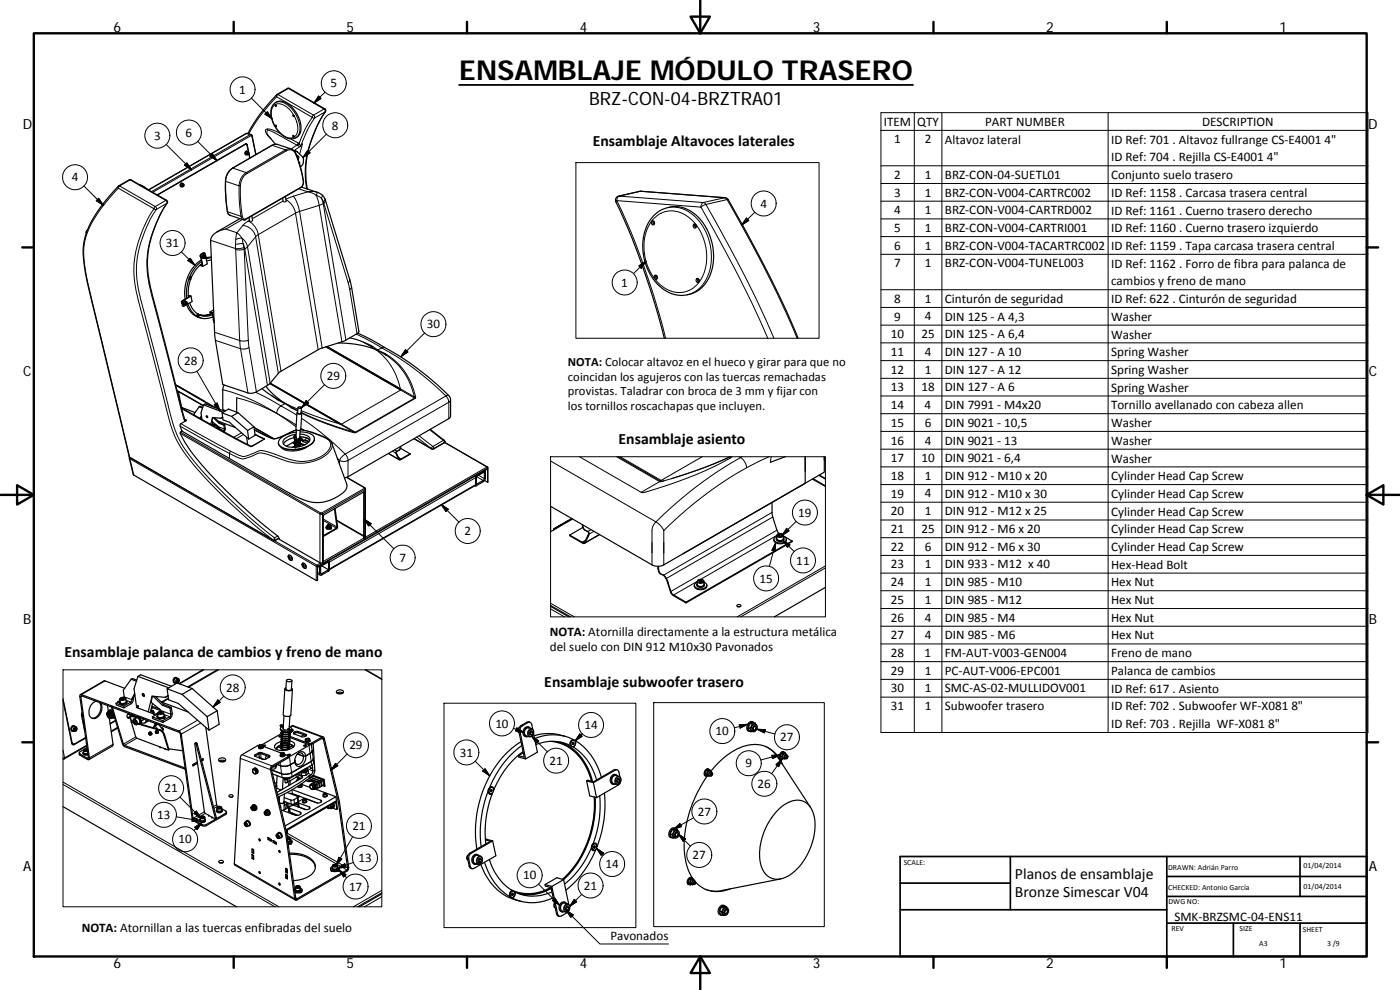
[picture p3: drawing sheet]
<svg xmlns="http://www.w3.org/2000/svg" width="420mm" height="297mm" viewBox="0 0 420 297" stroke-linecap="round" stroke-linejoin="round" font-family="sans-serif">
<defs><g id="words">
<text font-size="8.2" x="137.8" y="24.1">ENSAMBLAJE MÓDULO TRASERO</text>
<text font-size="5.5" x="176.8" y="31.5">BRZ-CON-04-BRZTRA01</text>
<g font-size="4.7">
<text x="177.9" y="43.8">Ensamblaje Altavoces laterales</text>
<text x="185.6" y="133.2">Ensamblaje asiento</text>
<text x="19.4" y="197.2">Ensamblaje palanca de cambios y freno de mano</text>
<text x="163.4" y="206">Ensamblaje subwoofer trasero</text>
<text x="304.6" y="263.9">Planos de ensamblaje</text>
<text x="304.6" y="269.3">Bronze Simescar V04</text>
</g>
<g font-size="4.2">
<text x="34" y="9.6">6</text>
<text x="104" y="9.6">5</text>
<text x="174" y="9.6">4</text>
<text x="244" y="9.6">3</text>
<text x="314" y="9.6">2</text>
<text x="384" y="9.6">1</text>
<text x="6.8" y="38.7">D</text>
<text x="410.6" y="38.7">D</text>
<text x="7" y="112.9">C</text>
<text x="410.8" y="112.9">C</text>
<text x="7" y="187.1">B</text>
<text x="410.8" y="187.1">B</text>
<text x="7" y="261.3">A</text>
<text x="410.8" y="261.3">A</text>
<text x="34" y="290.4">6</text>
<text x="104" y="290.4">5</text>
<text x="174" y="290.4">4</text>
<text x="244" y="290.4">3</text>
<text x="314" y="290.4">2</text>
<text x="384" y="290.4">1</text>
</g>
<g font-size="3.9">
<text x="71.8" y="28.1">1</text>
<text x="99.2" y="26.2">5</text>
<text x="46.2" y="42">3</text>
<text x="55.7" y="41">6</text>
<text x="99.6" y="38.9">8</text>
<text x="265.3" y="37.7">ITEM</text>
<text x="275.3" y="37.7">QTY</text>
<text x="295.6" y="37.7">PART NUMBER</text>
<text x="360.8" y="37.7">DESCRIPTION</text>
<text x="268.4" y="43">1</text>
<text x="277.5" y="43.1">2</text>
<text x="283.6" y="43.1">Altavoz lateral</text>
<text x="333.4" y="43.1">ID Ref: 701 . Altavoz fullrange CS‐E4001</text>
<text x="397.5" y="43.1">4&quot;</text>
<text x="268.4" y="53.7">2</text>
<text x="277.5" y="53.7">1</text>
<text x="283.6" y="53.7">BRZ‐CON‐04‐SUETL01</text>
<text x="333.4" y="53.7">Conjunto suelo trasero</text>
<text x="333.4" y="48.4">ID Ref: 704 . Rejilla CS‐E4001</text>
<text x="380.2" y="48.4">4&quot;</text>
<text x="21.5" y="54.4">4</text>
<text x="268.4" y="59">3</text>
<text x="277.5" y="59">1</text>
<text x="283.6" y="59">BRZ‐CON‐V004‐CARTRC002</text>
<text x="333.4" y="59.1">ID Ref: 1158 . Carcasa trasera central</text>
<text x="228.2" y="62.3">4</text>
<text x="268.4" y="64.3">4</text>
<text x="277.5" y="64.3">1</text>
<text x="283.6" y="64.3">BRZ‐CON‐V004‐CARTRD002</text>
<text x="333.4" y="64.4">ID Ref: 1161 . Cuerno trasero derecho</text>
<text x="268.4" y="69.6">5</text>
<text x="277.5" y="69.6">1</text>
<text x="283.6" y="69.6">BRZ‐CON‐V004‐CARTRI001</text>
<text x="333.4" y="69.7">ID Ref: 1160 . Cuerno trasero izquierdo</text>
<text x="49.8" y="74.2">31</text>
<text x="268.4" y="74.9">6</text>
<text x="277.5" y="74.9">1</text>
<text x="283.6" y="74.9">BRZ‐CON‐V004‐TACARTRC002</text>
<text x="333.4" y="75">ID Ref: 1159 . Tapa carcasa trasera central</text>
<text x="268.4" y="80.2">7</text>
<text x="277.5" y="80.2">1</text>
<text x="283.6" y="80.2">BRZ‐CON‐V004‐TUNEL003</text>
<text x="333.4" y="80.3">ID Ref: 1162 . Forro de fibra para palanca de</text>
<text x="186.5" y="86">1</text>
<text x="333.4" y="85.6">cambios y freno de mano</text>
<text x="268.4" y="90.9">8</text>
<text x="277.5" y="90.8">1</text>
<text x="283.6" y="91">Cinturón de seguridad</text>
<text x="333.4" y="91">ID Ref: 622 . Cinturón de seguridad</text>
<text x="128.1" y="98.5">30</text>
<text x="267.4" y="101.5">10</text>
<text x="268.4" y="96.2">9</text>
<text x="276.5" y="101.5">25</text>
<text x="277.5" y="96.2">4</text>
<text x="283.6" y="96.2">DIN 125 ‐ A 4,3</text>
<text x="283.6" y="101.5">DIN 125 ‐ A 6,4</text>
<text x="333.4" y="96.3">Washer</text>
<text x="333.4" y="101.6">Washer</text>
<text x="267.4" y="106.8">11</text>
<text x="277.5" y="106.8">4</text>
<text x="283.6" y="106.8">DIN 127 ‐ A 10</text>
<text x="333.4" y="106.9">Spring Washer</text>
<text x="55.2" y="109.4">28</text>
<text x="267.4" y="112.1">12</text>
<text x="277.5" y="112.1">1</text>
<text x="283.6" y="112.1">DIN 127 ‐ A 12</text>
<text x="333.4" y="112.2">Spring Washer</text>
<text x="98.1" y="114">29</text>
<text x="267.4" y="117.5">13</text>
<text x="276.5" y="117.5">18</text>
<text x="283.6" y="117.5">DIN 127 ‐ A 6</text>
<text x="333.4" y="117.5">Spring Washer</text>
<text x="267.4" y="122.7">14</text>
<text x="277.5" y="122.7">4</text>
<text x="283.6" y="122.7">DIN 7991 ‐ M4x20</text>
<text x="333.4" y="122.8">Tornillo avellanado con cabeza allen</text>
<text x="267.4" y="128.1">15</text>
<text x="277.5" y="128.1">6</text>
<text x="283.6" y="128.1">DIN 9021 ‐ 10,5</text>
<text x="333.4" y="128.1">Washer</text>
<text x="267.4" y="133.4">16</text>
<text x="277.5" y="133.4">4</text>
<text x="283.6" y="133.4">DIN 9021 ‐ 13</text>
<text x="333.4" y="133.5">Washer</text>
<text x="267.4" y="138.7">17</text>
<text x="276.5" y="138.7">10</text>
<text x="277.5" y="144">1</text>
<text x="283.6" y="138.7">DIN 9021 ‐ 6,4</text>
<text x="333.4" y="138.8">Washer</text>
<text x="267.4" y="144">18</text>
<text x="267.4" y="149.3">19</text>
<text x="277.5" y="149.3">4</text>
<text x="283.6" y="144">DIN 912 ‐ M10 x 20</text>
<text x="283.6" y="149.3">DIN 912 ‐ M10 x 30</text>
<text x="333.4" y="144.1">Cylinder Head Cap Screw</text>
<text x="333.4" y="149.4">Cylinder Head Cap Screw</text>
<text x="239.6" y="155">19</text>
<text x="267.4" y="154.6">20</text>
<text x="277.5" y="154.6">1</text>
<text x="283.6" y="154.6">DIN 912 ‐ M12 x 25</text>
<text x="333.4" y="154.7">Cylinder Head Cap Screw</text>
<text x="139.4" y="160.6">2</text>
<text x="267.4" y="159.9">21</text>
<text x="276.5" y="159.9">25</text>
<text x="283.6" y="159.9">DIN 912 ‐ M6 x 20</text>
<text x="333.4" y="160">Cylinder Head Cap Screw</text>
<text x="267.4" y="165.2">22</text>
<text x="277.5" y="165.2">6</text>
<text x="283.6" y="165.2">DIN 912 ‐ M6 x 30</text>
<text x="333.4" y="165.3">Cylinder Head Cap Screw</text>
<text x="119.9" y="168.5">7</text>
<text x="239" y="169.4">11</text>
<text x="267.4" y="170.6">23</text>
<text x="277.5" y="170.5">1</text>
<text x="283.6" y="170.6">DIN 933 ‐ M12 x 40</text>
<text x="333.4" y="170.6">Hex‐Head Bolt</text>
<text x="227.9" y="174.8">15</text>
<text x="267.4" y="175.9">24</text>
<text x="277.5" y="175.9">1</text>
<text x="283.6" y="175.9">DIN 985 ‐ M10</text>
<text x="333.4" y="175.8">Hex Nut</text>
<text x="267.4" y="181.2">25</text>
<text x="277.5" y="181.2">1</text>
<text x="283.6" y="181.2">DIN 985 ‐ M12</text>
<text x="333.4" y="181.2">Hex Nut</text>
<text x="165" y="190.9">NOTA: Atornilla directamente a la estructura metálica</text>
<text x="267.4" y="186.5">26</text>
<text x="267.4" y="191.8">27</text>
<text x="277.5" y="186.5">4</text>
<text x="277.5" y="191.8">4</text>
<text x="283.6" y="186.5">DIN 985 ‐ M4</text>
<text x="283.6" y="191.8">DIN 985 ‐ M6</text>
<text x="333.4" y="186.5">Hex Nut</text>
<text x="333.4" y="191.8">Hex Nut</text>
<text x="165" y="195.4">del suelo con DIN 912 M10x30 Pavonados</text>
<text x="267.4" y="197.1">28</text>
<text x="277.5" y="197.1">1</text>
<text x="283.6" y="197.1">FM‐AUT‐V003‐GEN004</text>
<text x="333.4" y="197.2">Freno de mano</text>
<text x="267.4" y="202.4">29</text>
<text x="277.5" y="202.4">1</text>
<text x="283.6" y="202.4">PC‐AUT‐V006‐EPC001</text>
<text x="333.4" y="202.5">Palanca de cambios</text>
<text x="67.8" y="207.5">28</text>
<text x="267.4" y="207.7">30</text>
<text x="277.5" y="207.7">1</text>
<text x="283.6" y="207.7">SMC‐AS‐02‐MULLIDOV001</text>
<text x="333.4" y="207.8">ID Ref: 617 . Asiento</text>
<text x="267.4" y="213">31</text>
<text x="277.5" y="213">1</text>
<text x="283.6" y="213.1">Subwoofer trasero</text>
<text x="333.4" y="213.1">ID Ref: 702 . Subwoofer WF‐X081</text>
<text x="387.6" y="213.1">8&quot;</text>
<text x="148.7" y="218.3">10</text>
<text x="175.4" y="218.8">14</text>
<text x="214.8" y="220.6">10</text>
<text x="333.4" y="218.5">ID Ref: 703 . Rejilla WF‐X081</text>
<text x="380.6" y="218.5">8&quot;</text>
<text x="104.9" y="224.9">29</text>
<text x="138" y="227">31</text>
<text x="234.2" y="222.5">27</text>
<text x="164.9" y="229.5">21</text>
<text x="223.7" y="230.3">9</text>
<text x="49.4" y="237.8">21</text>
<text x="227.4" y="236.4">26</text>
<text x="47.2" y="245.7">13</text>
<text x="209.4" y="244.7">27</text>
<text x="105.8" y="249.1">21</text>
<text x="53.6" y="253.1">10</text>
<text x="207.9" y="257.8">27</text>
<text x="107.6" y="258.7">13</text>
<text x="157" y="263.9">10</text>
<text x="181.7" y="260.5">14</text>
<text x="104.7" y="267.3">17</text>
<text x="175.2" y="266.9">21</text>
<text x="24.5" y="279.5">NOTA: Atornillan a las tuercas enfibradas del suelo</text>
<text x="352.5" y="276.2">SMK‐BRZSMC‐04‐ENS11</text>
<text x="183.2" y="282.2">Pavonados</text>
</g>
<g font-size="3.8">
<text x="170.4" y="109.9">NOTA: Colocar altavoz en el hueco y girar para que no</text>
<text x="170.4" y="114.2">coincidan los agujeros con las tuercas remachadas</text>
<text x="170.4" y="118.6">provistas. Taladrar con broca de 3 mm y fijar con</text>
<text x="170.4" y="122.9">los tornillos roscachapas que incluyen.</text>
</g>
<g font-size="2.4">
<text x="271.2" y="259.7">SCALE:</text>
<text x="350.6" y="260.9">DRAWN: Adrián Parro</text>
<text x="391.2" y="260.6">01/04/2014</text>
<text x="350.6" y="267">CHECKED: Antonio García</text>
<text x="391.2" y="266.6">01/04/2014</text>
<text x="350.7" y="271.4">DWG NO:</text>
<text x="351.6" y="279.3">REV</text>
<text x="372" y="279.4">SIZE</text>
<text x="391" y="279.6">SHEET</text>
<text x="377.9" y="283.8">A3</text>
<text x="398.3" y="283.8">3 /9</text>
</g>
</g></defs>
<g fill="none" stroke="#000" stroke-width=".36">
<path d="M82.2 31.2a3 3 0 0 1 4.3 0 8.6 8.6 0 0 1 3.5 8.9 3.2 3.2 0 0 1-4.9 .7 8.3 8.3 0 0 1-3.5-8.8zM82.6 37.6v-.1a.27 .27 0 0 1 .3 .2 .27 .27 0 0 1-.1 .4zM82.6 31.5v-.1a.27 .27 0 0 1 .3 .2 .27 .27 0 0 1-.1 .3zM82.8 31.5l.1 .2M82.8 37.6l.1 .2M88.1 34.5l.2 .3M41.8 55.4l1.2 .5 1.2 .8M54.7 55a.54 .54 0 0 0-.6 .4 .54 .54 0 0 0 .3 .6M54.8 55.8h.1M54.8 55.8h.2M54.8 55.4l.3 .2-.3 .3zM54.9 55.4v.1"/>
<path d="M54.9 55.1a.48 .48 0 0 0-.7 .3 .48 .48 0 0 0 .4 .6M54.9 55.5l-.1 .3M54.9 55.5l.2 .1M69.1 50.9l13.2-7.6h.9l4.7 1.6a4.7 4.7 0 0 1 1.6 3.1l1.6 6.2-.1 1-.4 .9-17.2 9.9-4.3-1.4-.6-.4a32.1 32.1 0 0 1-.6-11.3zM73.7 43.2h.1M73.7 43.2l.2-.1 .3 .3 .8 4M73.7 43.2l.2 .1M73.7 43.2l-26.5 15.3M73.8 43.1l.2 .2M74.1 45.4a.55 .55 0 0 0-.6 .4 .55 .55 0 0 0 .3 .6M74.3 45.8l.3 .2-.3 .2zM74.3 46.1l.2 .1"/>
<path d="M74.3 46.1l-.1 .1M74.3 45.8l.1 .1M74.3 45.5a.48 .48 0 0 0-.7 .3 .48 .48 0 0 0 .5 .6M74.4 45.9l-.1 .2M74.4 45.9l.2 .1M74.4 40.1l1.4-2.5a52.6 52.6 0 0 1 7.4-9.3l3.5-1.8 10.8 6.2 .3 .4a34.5 34.5 0 0 0-5.9 20.9l.3 2.7M74.6 45.6l-.5-2-.1-.3h-.4l-26.3 15.2M74.7 46.1l.2 1.4M76.8 46.4l-1.1-5.7-.2-.3-1.6-.4-29.3 17M80.4 40.6l2.3 2.7M84.8 59.5l.2 .9M85.7 59l.2 1.3"/>
<path d="M88.1 40.7l.2 .2M88.3 45.2l.9 .3M88.6 45.6l.6-.1 1.8 1.8v1.8l-.9 .9M88.9 46.5l.3 .2M89 46.6l.2 .1M89.1 46.9h.4M89.2 46.7l-.1 .1M89.2 46.7l.3 .2M89.5 46.9l.2 .1-.1 .5M89.5 46.9l.1 .6M89.6 47.5l-.1 .4zM89.8 48.8l.1-.1-.1 .3"/>
<path d="M89.8 48.9l.1 .1M90.5 56.2l4.8 1.5a3.6 3.6 0 0 1 2.4 2.3l7.4 24.4 2.6 15.2-.5 .5-3.6 2.1-7.8 2.6-11.5 6.6-.6 .4-3 3.5-4.3 2.5-1.8 .2-7.7-2.6-2.5-14.9-1.2-27.9a3.8 3.8 0 0 1 3.6-3.7l1-.2M26.2 69.1l-.4 .4 .1 .5M60.1 77h.1M60.2 76.5l-.2 .3 .2 .2M60.4 78a12 12 0 0 0-4.8 11.7M60.5 78.5a10.6 10.6 0 0 0-3.6 4.6M60.6 79.1a9.7 9.7 0 0 0-3.2 4.1M60.6 79.2l-.5 .3M61.2 76.4a.55 .55 0 0 0-.6 .4 .55 .55 0 0 0 .4 .7M61.3 77.2h.1M61.4 75.9h-.4l-.8 .6 .5 3.2-.6-.2"/>
<path d="M61.4 77.2l.2 .1M61.4 76.9l.2-.1v.5l-.3-.2zM61.4 76.9l.1 .1M61.4 76.6a.48 .48 0 0 0-.7 .3 .48 .48 0 0 0 .5 .6M61.5 77l-.1 .2M61.5 77h.1M61.6 76.7l-.2-.8-1.1 .6 .6 3.4-.8-.4M61.8 77.1l.4 2.1-1.3 .7M63.4 77.1l-1.6 .3M63.4 77.3l-1.5 .4M63.4 78l-1.4 .3M72 65.6l-6.9 4"/>
<path d="M74.7 65.3l.2 .9M75.6 64.8l.2 1.3M196.2 64.6a9.1 9.1 0 0 1 13.8 1.1 16.5 16.5 0 0 1 2 19 9.2 9.2 0 0 1-15 .2 16 16 0 0 1-1.5-19.5zM208.2 67.3a.55 .55 0 0 1 .8 .5 .55 .55 0 0 1-.8 .5l-.2-.5zM54.6 90.4l-.1 .5M54.8 90.3l2.5-1.5 .3 1.7-2.5 1.4-.2-.2-.2-1zM55.7 90.3a.56 .56 0 0 0-.7 .5 .56 .56 0 0 0 .4 .6M55.7 91.1h.1M55.8 91.1l.2 .1M55.8 90.8l.2-.1v.5l-.3-.2zM55.8 90.8l.1 .1M55.8 90.5a.47 .47 0 0 0-.7 .3 .47 .47 0 0 0 .5 .6"/>
<path d="M55.9 90.9l-.1 .2M55.9 90.9h.2M56 91.4a5.8 5.8 0 0 0 4.4 4M56.4 91.2a6.5 6.5 0 0 0 2.8 3.7M56.5 88.8l.6 .1-2.5 1.5 .1 1.2 .3 .3M56.5 88.7l.8 .1M56.8 83.4l.1 .3h.3M56.8 83.4a13.1 13.1 0 0 0-.8 6.1M56.9 83.1v.4M56.9 90.9a6.1 6.1 0 0 0 2.5 3.4M56.9 83.1l.4-.1 .1 .2M56.9 83.1l-.1 .3"/>
<path d="M57.1 83.2l.1 .2M57.1 83.4h.1M57.1 83.2v.3M57.2 83.7h.1M57.2 83.7a11.7 11.7 0 0 0-.7 5.5M57.2 83.4l-.1 .1M57.2 83a.4 .4 0 0 0-.3 .3 .4 .4 0 0 0 .1 .4M57.4 83.2v.1M59.2 94.9l.2 .2M59.3 94.5l-.1 .3M59.3 95h.1M59.4 94.3h.1"/>
<path d="M59.4 94.3l-.2 .1v.5M59.4 94.6l.2 .1M59.4 94.6v.2M59.4 94.7h.1M59.6 94.7l-.2 .1M59.6 94.3a.4 .4 0 0 0-.4 .3 .4 .4 0 0 0 .1 .4M59.7 94.4h.1M59.7 94.4v.4l-.3 .3M63 93.6l.8 .2M63.6 93.9a4.5 4.5 0 0 1-4.3 .3M63.7 94a4.8 4.8 0 0 1-4 .4M63.7 94l.6 2.8"/>
<path d="M63.7 94l-2 .7h-1.4M63.8 94.4a4.5 4.5 0 0 1-4.1 0M63.8 93.8l.5 2.4M63.9 95.1a5.3 5.3 0 0 1-4.5 0M64 95.7l.1 .4M64.1 96l-.1 .1M64.1 93l-1.1 .6 .7 .4M64.1 93.6l-.3 .2M107.4 100a96.1 96.1 0 0 1 27.5 18.9l.3 1.1v4.9l-.3 .6-30.5 17.5-1 .4M52.7 115.4l12.2 7M53.1 115.7l8.2 4.7M53.1 117.2l7.9 4.5-7.8-4.4"/>
<path d="M53.5 117.5l1 4.9M67.3 115.5l-.4 1.3v6l.8 .5M71 119.4v4.3M78.6 116.6l4.7 3.3M79.8 115.9l3 3.1 4.6 3.3M101.5 102.9a29.6 29.6 0 0 1 14.1 3.2M105 101.4l3.1 .9 3.3 1.4M239.5 101.5a354.4 354.4 0 0 0-21.2-41.9l-.7-.3-25.2-1.9-6.8 1.4a1.22 1.22 0 0 0-.8 1.8 217.2 217.2 0 0 1 14.6 40.9M38.9 137.2l1.1 5.3 55 31.7h.3l.1-4.1 50.8-29.3 .1 3.9M54.5 122.3l15.4 8.7 5.6 2.9 3.8-2.2-2.8-1.4M54.6 122.4h-.1M54.6 122.4l3.9 1.4"/>
<path d="M54.6 129.3l25.1 14.5a63.6 63.6 0 0 0 13.1 6.7 11.6 11.6 0 0 0 11.1-3.7l.2-.8-.1-.8-4.4-12.1a3.7 3.7 0 0 0-2.7-2.2l-3.2-1.2M54.6 129.3l-.5 .4a33 33 0 0 0 7.1 10.5 189.5 189.5 0 0 0 22.4 21l.2 .6 12.2 7h.9l.2-14.2 12.1-7 .1 13.9M55.5 125.8l.4 .4-1.7 1-.2 .4 .6 1.7M55.5 125.9l.4 .3M55.6 126.4l-7.2-27.6a139.8 139.8 0 0 1-3.9-16 32.9 32.9 0 0 1 5.8-22.2l-.3-.5-11.1-6.2a12.4 12.4 0 0 0-6 4.8 30.4 30.4 0 0 0-7.7 14.1 35 35 0 0 0 1.3 13.3l12.3 51 43.7 25.1M55.9 126.2h.1M59.8 122l-1.5 2.1v.5M59.8 122l.2-.1 .8 .3M59.8 122l1 .4M60.4 124.7l-.4 .8M60.5 125l-.3 .6M61.1 121.5l5.8 2.2"/>
<path d="M61.1 121.5l-.8 2.4 .3 2M61.1 121.5l.5-.3 5.9 2.2M62 124.8l.3 .4M63.6 126.4l1.8 1.6M63.7 127.4l1.7 .6M63.7 127.2l1.5 .5M63.9 126.7l-.3 .9M64 125.3l1.8 1.7 1.4 .6M64.4 125.3l1.6 1.6 1.4 .5M65 128.3h.9l.1 .6M65.2 128.3l.5 .1-.3 .2M65.2 128.3l-.1 .1"/>
<path d="M65.2 128.3v.2M65.4 128v.2M65.5 126.4l5.2 1.9M65.5 128.3l.1 .2M66 126.9l-.2 .1M66 128.8l.2 .2M66.2 129h.1M66.3 125.5l-2.5-.2-.5 2.1M66.6 123.9l2.9 1M66.8 125.2l-.5 .3M67.2 127.6l.1 1.4-.5 .3M67.4 127.4l-.2 .2"/>
<path d="M67.4 127.4l.2 1.5-.4 .6M69.5 124.9l4.8 4.3M71.4 123.8l-1.9 1.1M71.4 123.8l-2.8-1.1-2 1.2 .3 2.1 1.9 .7 5.8 5M71.4 123.8l4.8 4.3M74 131.2l.3 2.2M74.3 129.2l.3 2.5M76.2 128.1l-1.9 1.1M76.2 128.1l.4 2.5-2 1.1M76.2 128.2l5.9 3.4M76.3 128.8l5.7 2.8a12.9 12.9 0 0 0 5.9-2.2l1.1-.4M76.5 130.4l2.8 1.4"/>
<path d="M78.9 129.8v.4M88.3 131.4a1.3 1.3 0 0 0 1.9 .6 1 1 0 0 1-1.7 .2l.1-.1M88.3 131.3a5 5 0 0 0-3.2 1.9M88.4 133.9l-.7 .3M88.4 132.2v.3M88.4 132.5l-2.4 1.4M88.4 130.8l.3 .1zM88.4 132.5l.1 .1M88.5 131.9l.4 .3 1-.1M88.5 134.1l-.1 .1M88.5 132.9l-.4-.1-.1 .2h.4M88.5 133.7a.23 .23 0 0 0-.1 .3 .23 .23 0 0 0 .3 .2"/>
<path d="M88.6 131.1l-.2 .1a.53 .53 0 0 0 .1 .6 .53 .53 0 0 0 .6 .1h1M88.6 131.1h.1M88.6 132.6l.1 .1M88.6 132.1l-.2 .2M88.6 130.9v.2M88.6 134.2h.1M88.6 134.1l.1-.3-.3 .2 .5 .2M88.7 133.9h-.3M88.7 130.9h.1M88.7 132l.5 .1M88.8 131.4l.3 .3h.7M88.8 131l-.4-.3-.1 .2 .5 .3"/>
<path d="M89 129l-.2 2.5M89.1 123.9l-.3 5 .8 .3 .7-.3M89.3 123.8l.6 .4 .5-.3M89.3 123.7h-.1a.69 .69 0 0 0 .6 .6 .69 .69 0 0 0 .7-.5l-.1-.1M89.4 122.3l-.1 1.7M89.4 122.2l.3-.1a.4 .4 0 0 1 .4-.1 .4 .4 0 0 1 .2 .5h-.5zM89.7 131.7l.6 .4M89.8 134h.1M89.8 133.9l.1 .1M89.8 131.5l.9 .2M89.8 133.4v.2M89.8 133.5h.1"/>
<path d="M89.8 133.5l.1 .1M89.8 133v.1M89.8 132.9v.3M89.9 132.6l.1 .1M89.9 132.5l-.1 .3M89.9 132.7v.1M89.9 132.2l.1 .1M89.9 132.1v.3M89.9 132.3l.1 .1M89.9 132.9h.2M89.9 133.7l-.1 .3M90 131.8h.1"/>
<path d="M90 131.7v.1M90 133.3a.79 .79 0 0 1-.7 .5 .79 .79 0 0 1-.7-.4l.1 .3M90 133.8h-.2v.2M90 132.4l-1.2 .1-.2-.2 .2-.2-.2 .3M90 132.9a.81 .81 0 0 1-1.4 .1l.1 .3M90 130.2a2.73 2.73 0 0 1 3 1.6 3.9 3.9 0 0 1-3.6 2.3l-.5 .1a3.6 3.6 0 0 1-4-1.3 2.32 2.32 0 0 1 2.1-2.2l1.9-.4M90 132.5a.87 .87 0 0 1-1.4 .1h.1v.3M90 133.6v.4M90.1 129.6a4.2 4.2 0 0 1 4.2 1.8 3.5 3.5 0 0 1-3.1 2.9l-1.1 .3a6.8 6.8 0 0 1-6.3-1 1.85 1.85 0 0 1 1.1-2.6l2.4-1 1.6-.3M90.1 131.6l-.1 .1M90.1 133.2a.91 .91 0 0 1-.8 .7 .91 .91 0 0 1-.9-.4l.2-.2M90.1 133.2l1.1 .4"/>
<path d="M90.1 132.1l-.1 .3M90.1 132.8a.92 .92 0 0 1-.7 .7 .92 .92 0 0 1-1-.4l.2-.2M90.1 132.4a.92 .92 0 0 1-.7 .7 .92 .92 0 0 1-1-.4l.2-.2M90.1 131.6h.1M90.1 133.8l.2 .1M90.1 129.1l-.2 2.3M90.2 133l1.3 .5M90.2 131.1l-.1 .1M90.3 128.9h.2M90.3 132.1l.1 .1M90.4 132l-.1 .1M90.4 132v.2"/>
<path d="M90.4 132.2h.1M90.4 131.9l.2 .1M90.4 131.7v-.3l-.4-.3a3.4 3.4 0 0 1 3 1M90.5 131.6v.1M90.5 122.3l-.2 1.7M90.6 124l-.3 4.9M90.6 131.7l.1 .1M90.6 131.7l-.5-.1 .3 .4M90.6 131.7v.3M90.7 131.8l-.1 .2M90.8 132.5l.8-.3 1.1 .4M91.6 134.3a7.9 7.9 0 0 1-4.2 .6"/>
<path d="M91.7 131.3l.5 .2M92.8 132.4l-1.2-.4-.8 .2v.2l1.5 .6M94.3 131.5a3.2 3.2 0 0 1-2.8 2.8 8.2 8.2 0 0 1-7.6-.5l-.3-.8M116.6 136.1l3.2 1.9M119.2 135.3l-.2 .3v.5l.9 1.7 3.2-1.6M120.2 134a1.9 1.9 0 0 1-1.3 1.6l.1 .8 .7 1.4 .3 .2 3.1-1.8M120.2 134.5l2.9 1.7M120.3 133.9l-.1 .7-.6 .6M129.1 128.8l4.2 3.3 .3 .4-.2 .3-3.4 2h-.3l-5.5-3.2M133.5 132.7l12.9 7.5-.1 4.5M219.7 137l-.6 .5M235.7 137l-4.5 1.7"/>
<path d="M247.4 138v-1v4.7l-42.5 24.5M97.8 158.2a.87 .87 0 0 0 .9 .6 .87 .87 0 0 0 .8-.6M97.9 158.5l.4 .2M98.1 158.6l-.1 .1M98.1 158.1a.55 .55 0 0 0 .6 .4 .55 .55 0 0 0 .5-.4M98.2 157.9a.45 .45 0 0 0 .5 .5 .45 .45 0 0 0 .4-.5M98.2 157.8a.47 .47 0 0 0-.3 .6 .47 .47 0 0 0 .7 .2 .55 .55 0 0 0 .6 0 .55 .55 0 0 0 .1-.7l-.2-.1M98.3 157.5h.7v.7h-.7zM98.5 157.5v.2M98.5 157.5l.4 .1-.3 .2zM98.7 157.7h.1M98.7 157.7h-.1"/>
<path d="M98.7 157.5v.2M99.3 158.6v.1M99.4 158.5l-.4 .2M100.4 152.7l.7 5.4M100.6 152.6l.7 5.4M101.1 156.1l8.1 4.7M101.1 156.3l8.1 4.7M101.1 158.3l.1 .1M101.1 158.3l-4.1 2.4M101.1 158.1v.2M101.2 158.4l-4.2 2.6M101.3 158l-.1 .4"/>
<path d="M101.3 158l-.2 .1M104.1 143.2l5.5 3.4 .1 14.7-.4 .2M109.2 147.6v13.9M142.6 145.7l.2 .1M142.6 142.9l.2 .4M142.8 145.4l-.1 .2-43.9 25.3M142.8 143.3l.2-.6 2.4-1.3v.2l-2.4 1.4v2.7l-.2 .1M142.8 143.3v2.5M145.3 141.3l.1 .1M145.4 144.2l.9 .5M145.6 141.1l-.2 .3M145.7 141.2v2.2l-.3 .7-2.4 1.6v-.4l2.2-1.3 .2-2.6"/>
<path d="M166.2 158.7v.2M171.6 155.6l-5.4 3.1 5.5-3.1M174.8 157.4l.3 1.3 .6 .5M174.9 158.3l-3.9 2.2M175 157.5a2.18 2.18 0 0 0 1.6 2.1l.2 .8-1.2 2.4-.3 .3-4.3-2.4v-.2M176.3 159.4a.84 .84 0 0 1 .1 1.3l-.9 1.9-.5 .2-4-2.3M231.7 150.7v3.8l1.5 4.6 .7 1M241.6 141.4v-4.4v8l-42.6 24.6a3.7 3.7 0 0 1-3.3-.1l-30.5-17.6v7.6l6.6-3.8M243.8 143.7l3.9 2.3M245.8 142.6l1.9 1.1M245.9 142.5l1.8 1.1M81.9 162l.3 .1"/>
<path d="M82.2 162.1h.1M82.2 162.1l.3 .1M83.7 161.5l-1.2 .7M86.6 166.6a1.04 1.04 0 0 1 .9 1.6 1.11 1.11 0 0 1-.9-1.6zM86.7 167.1l1 .6M86.8 166.5a1.17 1.17 0 0 0 .8 1.6M90.8 169a.93 .93 0 0 1 1 .5 .93 .93 0 0 1-.2 1.1 1.13 1.13 0 0 1-.8-1.6zM90.9 169.5l1 .6M90.9 168.9a1.14 1.14 0 0 0 .9 1.6M95.3 172.1l.8 .5M95.8 169.8l.1 .1M96.1 169.7h.1"/>
<path d="M96.2 169.7l-.3 .2v2.4l.2 .3 2.5-1.3M96.2 169.7l.2 2.5 2.2-1.2-2-1.2M98.5 168.3l.2 .1M98.6 168.2l.2 .5M98.8 168.7v2.1M98.8 168.7v2.5l-.2 .1M98.8 168.7l-.4-.2-2.2 1.2v.2l2.4-1.2v2.6M109.2 161.5l.1 .1M179.9 160.4l-4.5 2.6M197.5 169.9a2.11 2.11 0 0 0 .9 2.4M197.6 169.9a2.15 2.15 0 0 0 1.6 2.8l1 1.2 1.5 4.2 4.2 2.6M199 172.5l1.1 1.7 1.3 3.9 .6 .6 3.9 2.2"/>
<path d="M208.4 175.6a1.86 1.86 0 0 0 2.8 1.2l.7-.4 .2-.8M209.1 175.4a1.17 1.17 0 0 0 1.2 .9 1.17 1.17 0 0 0 1.1-.9M209.3 175.1a.99 .99 0 0 0 .5 1 .99 .99 0 0 0 1.2-.2l.4-.4-.1-.4M209.3 174.7a.96 .96 0 0 0-.9 1 .96 .96 0 0 0 1.1 .9 1.94 1.94 0 0 0 2.6-1.1l-.8-.8M209.4 174.1l.9-.3 .8 .3 .2 1.3a1.16 1.16 0 0 1-2 0zM209.7 174.3l.4-.2h.6l.1 .4-.4 .2-.5-.1zM210.1 174.1v.5M210.1 174.6h-.1M210.1 174.6h.4M210.7 174.1v.4M232.3 161.8a1.8 1.8 0 0 0 2.5 1.3 1.24 1.24 0 0 0 1.2-1.3M233 161.6a1.17 1.17 0 0 0 1.1 .9 1.17 1.17 0 0 0 1.2-.9"/>
<path d="M233.1 161.3a.85 .85 0 0 0 .3 .9 .85 .85 0 0 0 1 0 .65 .65 0 0 0 .7-.2 .65 .65 0 0 0 0-.7M233.1 160.9a.95 .95 0 0 0-.8 1.1 .95 .95 0 0 0 1 .8 1.9 1.9 0 0 0 2.7-1.1l-.2-.4-.7-.4M233.3 160.3l.8-.2a.84 .84 0 0 1 1 .6v.9a1.14 1.14 0 0 1-2 0zM233.6 160.5l.9-.2 .2 .4-.4 .2-.6-.1zM234 160.3v.5M234 160.8h-.1M234 160.8l.4 .1M234.5 160.3v.5M235.1 160.8l2.6 1.5M237.7 162.3l-31.8 18.4M237.7 162.3v.2l-31.8 18.4M247.7 176.2l-15.3 8.9"/>
<path d="M165.2 181.9l5.5 3.2M205.9 180.7v.2M221.2 181.6a.54 .54 0 0 1 .7-.3 .54 .54 0 0 1 .3 .7 .61 .61 0 0 1-1-.4zM221.4 182h.7M18.9 209.7l2.8 13.3 .5 .3 3.5-2M18.9 210.2l2.7 13 .6 .3 3.5-2.1M22.3 217.8a.85 .85 0 0 0-1 .6 .85 .85 0 0 0 .5 1.1M22.4 219h.1M22.5 218.5l.3-.1v.7h-.3l-.2-.3zM22.5 219l.3 .1M22.5 218.4l.1 .2M22.5 218a.75 .75 0 0 0-1.1 .5 .75 .75 0 0 0 .8 .9"/>
<path d="M22.6 218.6l.3 .1M22.6 218.6l-.1 .4M24.6 213.7l-.1 .9 .9 4.7M28.9 210.4a3.3 3.3 0 0 0-1.6 4.9 2.14 2.14 0 0 0 3-1.6 2.85 2.85 0 0 0-.1-2.8M29.9 210.8a3.1 3.1 0 0 1-2.4 4.7M32.1 213.9v.6M32.2 213.8v.8M32.3 211.7l.2 1.6M32.8 215.5l1.1 8.1-7.2 4.3M33.2 213.9l-.3 .3 .2 .5M33.3 213.5a.84 .84 0 0 0-.5 .8 .84 .84 0 0 0 .5 .8M33.4 213a1.3 1.3 0 0 0-1.3 1.2 1.3 1.3 0 0 0 1 1.4"/>
<path d="M33.5 213.9h.2M33.5 214.8h.1M33.5 212.2l3.3 11 .4 .6 18.4 7-.1-.4-18.2-6.8-3.6-11.4h-.2M33.6 213.6l.1 .1M33.7 213.3a1.05 1.05 0 0 0-1.2 1.1 1.05 1.05 0 0 0 1.2 1M33.7 213.1a1.25 1.25 0 0 0-1.4 1 1.25 1.25 0 0 0 .8 1.5l.6-.2M33.8 215.1h-.1M33.8 213.3a1.12 1.12 0 0 0-.7 1.2 1.12 1.12 0 0 0 1.1 .9M33.9 213.6a.86 .86 0 0 0-.6 .7 .86 .86 0 0 0 .5 .8M33.9 213.6a1.21 1.21 0 0 0 .5 1.9M33.9 213.9h.1a1.02 1.02 0 0 0 .3 1.3M34.1 214.3l.3 .9"/>
<path d="M34.2 214.8l-.2 .1M34.2 215l.1 .1M34.7 216.2l-1.7 .9M34.7 216.3l-1.6 .9M34.8 211l.1 .5 2.3 .9M34.8 211l2.3 .9M35.3 218.5l-1.9 1.1M36 210.2l-.7 .4h.2M36 209.6l.8-.4 .8 .2 .3 1.2-.6 .4a.97 .97 0 0 1-1.2-.2zM36 210.3l-.5 .3M36 210.4l-1.2 .6M36.5 209.5v.3"/>
<path d="M36.5 209.5h.8l-.1 .2-.5 .2-.3-.2zM36.9 209.4l.1 .4M37.4 206.5l-6.1-2.2-7.2 4.1M37.9 210.2a.5 .5 0 0 1 .1 .6 .5 .5 0 0 1-.6 .3 1.16 1.16 0 0 1-1.6-.4l.2-.2M38.1 210.5a1.26 1.26 0 0 1-1 .9 1.26 1.26 0 0 1-1.3-.6M38.2 215.2h.3M38.3 215.2l.7 .1M38.4 214.3h.1M38.5 214.4h-.2l1.2 .1M38.6 214.1l.3 .3M38.8 215.3l-.3 .2M38.8 214.1a.63 .63 0 0 0-.7 .8 .63 .63 0 0 0 .9 .4"/>
<path d="M38.9 214.1l.2 .3M38.9 214.9l.5 1.8 .7 .1M39.4 203.8l.4-.2 1.3 .4M39.4 203.8l-2.4 3.3 .3 2.1M39.4 203.8l1.5 .6M39.4 216.6l.4 1.3M39.4 216.6h.1M39.5 209.7l-.1 .9-2.3 1.3M39.6 214.4l-.7 .5 1.9 .3M39.7 214.5l-.5 .3 2.1 .3M39.8 217.9h.1M39.8 217.9l.6 2"/>
<path d="M39.9 214.5l-.1 .4M40 209.5a1.62 1.62 0 0 1-.7 1.7l-2.1 1.2-.1-.5M40 209.5l-.5 .2M40 215.9l.9-.5a1.07 1.07 0 0 1 .9 1.6l-.9 .5-.5-.2-.5-.7zM40.2 216.3l.3-.1 .3 .4v.4l-.3 .1-.3-.4zM40.4 219.9h.1M40.4 208l-.9 1.7M40.5 208.4l-.5 1.1M40.5 215.6a.66 .66 0 0 1 .7-.5 .66 .66 0 0 1 .6 .6 .79 .79 0 0 1 .4 .9 .79 .79 0 0 1-.8 .6l6.6 1.9 .6 .4 .6 1 1.3 4.5M40.6 216.4l.2 .3M40.6 216.4l-.4 .3M40.6 216.4h.1"/>
<path d="M40.8 215.2a1.2 1.2 0 0 1 1.2 .6 1.2 1.2 0 0 1-.1 1.4l6.7 2 .8 1.2 1.3 4.5-.2 .1-9.4-3.5-.7-1.6M40.8 216.9l-.3 .2M41.4 202.9l9.2 3.5M41.4 202.9l-1.2 3.8 .7 4.9M41.4 202.9l.8-.4 9.2 3.4M41.5 211.8l-.6 .4 5.5 2.1 .9-.3M41.6 212.2l-.4 .2M41.6 215.2h.1M41.6 215.2l.4 .4M42 215.6v.1M42.1 215.3l.4 1.4-.3 .3M42.3 216.7h.1"/>
<path d="M42.3 216.7l-.2 .3M42.7 208.2a.41 .41 0 0 1 .6 .2 .41 .41 0 0 1-.3 .5zM42.9 208.1l.1 .4 .3 .3M42.9 216l.1-.3-.1 .3-.5 .3M43.9 216l-.1 .5a.77 .77 0 0 1-1.3 .3M44.5 216.2l-1.1 .7M44.9 219.8a.4 .4 0 0 1 .5 .1 .4 .4 0 0 1-.1 .6M45 219.7a.46 .46 0 0 1 .5 .2 .46 .46 0 0 1-.1 .5M45.2 213.2l.6 .9M45.3 213l.4 .3 .4 .7a.68 .68 0 0 0-.6-.9M45.3 210.7l2.9 2.4M45.5 212.2l2.7 1"/>
<path d="M45.5 213.5l-.3 .3M45.6 211.9l2.3 .8M45.7 215.1l.1 .5 3.1 1.1M45.7 215.1l3.1 1.1M45.8 213.1l.4 .7M45.8 211.1l-.7 2.7M45.9 212.3l-.5 .3M46 208.9l2.8 2.7 2.2 .9M46.5 217.8l-.4 .6M46.5 217.8l.8 1M46.6 217l-.6 1.4M46.6 217l-.5 1.3"/>
<path d="M46.7 209l2.5 2.4 2.2 .8M46.7 219.6l.3 .3zM46.7 217.7l-.2 .1M46.9 219.3a.4 .4 0 0 1 .5 .2 .4 .4 0 0 1-.1 .5M46.9 219.7l-.1 .1M46.9 219.7v.2M46.9 219.6v.1M47 219.2a.44 .44 0 0 1 .5 .2 .44 .44 0 0 1-.1 .6M47 217.2l-.1 .1M47 209l-.2 .1M47 217.2l-.4 .5M47.1 217.2l-.4 .5"/>
<path d="M47.2 209l-.3 .2M47.3 217.4l-.6 .3M47.3 214.2l-1.6 .9M47.3 217.3v.1M47.3 214.6l-.3 .2 .2 .3M47.4 217.3l-.1 .1M47.4 213.8l.9-.4 .6 .2 .3 1.2a1.25 1.25 0 0 1-1.8 .2zM47.7 217.4l1.2 1.5M47.9 213.7l.1 .4M47.9 213.7l.8 .1-.8 .3-.2-.2zM48.2 213.1l-.1 .4M48.4 210.6l8.1 3"/>
<path d="M48.4 213.6v.4M48.4 218.4l.4 .1M48.5 218.5l.2 .1M48.7 218.6v.1M48.8 218.5l.1 .2-.1-.2M48.8 218.5l.1 .4M48.8 218.5l-.1 .1M48.9 218.9l-.4 .3M48.9 218.9l-.3 .4M48.9 218.9v.1M48.9 215.5h.5M48.9 218.9l-.2 .3"/>
<path d="M49.2 211.4l-.4 .2M49.2 214.4a.48 .48 0 0 1 .2 .7 .48 .48 0 0 1-.6 .2 .9 .9 0 0 1-1.6-.5l.2-.1M49.4 215.1h.1a.62 .62 0 0 1-.3 .5 .62 .62 0 0 1-.7 0M49.4 214.7a1.31 1.31 0 0 1-2 .7l-.2-.4M49.6 209.2l-4-.3-1.1 4.7M49.6 209.2l.9-.5zM50.2 206.7l4.4 1.6M50.6 209.6l-1.9 1.1M51 212.5l.2 2.3-2.4 1.4M51.4 212.2l-.4 .3M51.4 212.2l.3 2.1-.2 .7-.5 .5-2.1 1.2-.1-.5M52.9 203.3a.86 .86 0 0 0-.9 .6 .86 .86 0 0 0 .5 1"/>
<path d="M53.2 204.5h-.1M53.2 204l.3-.1v.7l-.3 .1-.2-.4zM53.2 204.5l.3 .1M53.2 204l.1 .1M53.2 203.5a.74 .74 0 0 0-1 .5 .74 .74 0 0 0 .7 .9M53.3 204.9a.75 .75 0 0 0 .5-.6 .75 .75 0 0 0-.3-.7l-.6-.1a.75 .75 0 0 0-.6 .5 .75 .75 0 0 0 .2 .8l.6 .2M53.3 204.1l.3 .1M53.3 204.1l-.1 .4M54.6 208.3l7.6 6.7M57.7 206.6l-3.1 1.7M57.7 206.6l-4.5-1.7-3 1.8 .4 3.3 2.9 1.1 9.2 8M57.7 206.6l7.5 6.7"/>
<path d="M60.9 201l-7.2 4.1M61.1 201l-7.2 4.2M61.8 218.2l3.2 23.3 .4 .5M62.2 215l.5 4.1M65.2 213.3l-3 1.7M65.2 213.3l.6 4-3.1 1.8M65.6 201l-9 5.2M84.2 218.5a1.29 1.29 0 0 0 1.6 1.2l1.4-.2M84.3 219.8v.4M84.3 217.6l.4 .1zM84.5 219.3a1.98 1.98 0 0 0 2.3 .3M84.6 218.1a.59 .59 0 0 0-.4 .7 .59 .59 0 0 0 .7 .4l2.1 .1"/>
<path d="M84.6 219.5l-.3 .3 .1 .2M84.6 218v.1M84.7 217.7l-.1 .3M84.7 217.7h.1M84.8 219.5l.8 .2M84.9 219.5h.1M84.9 219.7v.5M85 218.5a.95 .95 0 0 0 1.5 .5M85 217.8l-.2-.1a.33 .33 0 0 0-.5-.3 .33 .33 0 0 0 .1 .6l.6 .2M85.2 214.7l-.2 4M85.5 206.7l-.5 7.7a1.59 1.59 0 0 0 2.3 .1l.5-7.7M85.8 206.6a.98 .98 0 0 0 1.7 .1"/>
<path d="M85.8 206.4l-.3 .1a1.25 1.25 0 0 0 1.9 .7l.4-.4-.3-.3M86 204.2l-.2 2.6M86.1 204l.5-.1a.59 .59 0 0 1 .6 0 .59 .59 0 0 1 .3 .5l-.3 .1a.66 .66 0 0 1-.8 .1 .66 .66 0 0 1-.3-.6zM86.3 218.9l1.1 .8M86.4 218.8l-.1 .2M86.6 218.6l1.3 .4M86.7 220h.1M86.7 219.8l.2 .2M86.7 219.6v.5M86.8 218a.69 .69 0 0 1 .7 .9M86.9 218.9v.2M87 219.6a1.21 1.21 0 0 1-1.8 .7l-.6-.3 .3-.3"/>
<path d="M87 214.8l-.2 3.8M87 218.8h.1M87 218.1l1-.4 9 3.4M87.1 219.5a1.27 1.27 0 0 1-1.9 .9l-.7-.3 .2-.5M87.3 219.2l.5 .2M87.4 219.5l.1 .2zM87.5 219.3h-.1M87.6 218.7v.3M87.6 204.3l-.2 2.6M87.9 219.1l-.9-.3 .5 .6M87.9 219.1l-.1 .3M87.9 219v.1"/>
<path d="M88.1 219.8l.7-.3h.7l2.4 .9 .1 .2-.6 .4-.7 .1-2.4-.9-.2-.1zM101.1 207.3a1.29 1.29 0 0 1 2 .3 1.2 1.2 0 0 1-1.1 .6 1.2 1.2 0 0 1-1-.7zM101.1 207.9a1.55 1.55 0 0 1 1.8 0M101.5 208.1h1.1M109.6 201l5 2.9M155.6 219.6l.2 .1M155.9 218.2a.9 .9 0 0 0-.1 1.6M158.7 218.1a1.51 1.51 0 0 0-1.7 1.1 1.51 1.51 0 0 0 .9 1.8M159 216.7l-.7-.1-2 1.1a1.62 1.62 0 0 0-.6 1.7l1.6 7.8-1.7-.5M159.1 219.3l.5-.1 .3 .6-.3 .6-.5 .1-.3-.5zM159.2 219.3l.2 .3M159.2 218.6a1.16 1.16 0 0 0-1.4-.3 1.16 1.16 0 0 0-.6 1.3 1.03 1.03 0 0 0 .3 1.1 1.03 1.03 0 0 0 1.1 .3"/>
<path d="M159.4 219.6l-.3 .7M159.4 219.6l.5 .2M159.9 218.8l-.3-1.4a.74 .74 0 0 0-1.1-.6l-1.8 1a1.68 1.68 0 0 0-.6 1.7l1.6 8.2-2-.5-.1-.5M224.6 218.3l.3 1.1 .5 .1M224.6 218.3l.5 .2M225.1 218.5l.3 1M225.3 217l-.7 1.3M225.3 217l.4 .2M225.7 217.2l-.6 1.3M226 219.5h-.6M226 216.6a1.58 1.58 0 0 0-1.9 2l.3 .6 .4 .2M226.2 216.8a1.36 1.36 0 0 0-1.8 1.6l.1 .7 .6 .4"/>
<path d="M226.2 216.8l-.9 .2M226.2 216.8l.5 .2M226.3 218.1a.36 .36 0 0 1 .6-.1 .36 .36 0 0 1-.1 .6 .4 .4 0 0 1-.5 .4 .4 .4 0 0 1-.2-.6zM226.3 218a.49 .49 0 0 1 .8 0 .49 .49 0 0 1-.2 .8 .49 .49 0 0 1-.7 .4 .49 .49 0 0 1-.1-.9zM226.4 217.6a.67 .67 0 0 1 .9 .2 .67 .67 0 0 1-.2 .9 .77 .77 0 0 1-1 .8 .77 .77 0 0 1-.2-1.3zM226.7 217l-1 .2M226.7 217l.1 .4M227 217.5a1.19 1.19 0 0 0-1.3 .2 1.19 1.19 0 0 0-.3 1.3l.7 .5M21.6 223.2l.4 .1M22.1 223.3l-.3 .1M23.8 225.9l.2 .7 2.2 1.3h.5l-2.4-18.9 .1-.3 29.5 11.1 .2 .4 3.7 25.8 3 1.8h.9l6-3.4 .3-.7M24.9 225.9a.94 .94 0 0 0 1.5 .6"/>
<path d="M25 225.7a.92 .92 0 0 0 1.4 .6l-.2 .1a.9 .9 0 0 1-1.2-.6M25.1 225.5a.67 .67 0 0 0 .3 .8 .67 .67 0 0 0 .8-.1l.2-.1M25.2 224.9l-1.3 .7-.1 .4 2.5 1.6 .2-.3-2.6-18.4 .3-.5 29.7 11 .5 .7 3.6 25.6 2.7 1.7 1 .1 6.2-3.6v-.5l-1.4-.8M25.5 224.9v.3M25.5 224.9l.7 .1-.1 .2-.4 .1-.3-.2zM25.9 225.2h-.3M25.9 224.8v.4M25.9 225.2h.1M26 223.8l-6.7 3.9h-.4M26.1 224.3l-.6 .4M26.2 224.7a.77 .77 0 0 0-1.1 .4v.6a.83 .83 0 0 0 1.2 .3M44.8 220.1l.3 .2z"/>
<path d="M44.9 220l-.1 .1M44.9 220.1v.1M44.9 220.2l.2 .1M44.9 220.2l-.1 .1M50.7 224.7l4.1 .6M58.5 223.1l.4 .2 5.6 22.4-2.8-1.6-.3-.5zM58.5 223l.4-.2 .3 .3 5.7 22.2-.4 .4M59.2 228.6l-1.4 .8 .1 .4 1.4-.8M59.3 228.9l-1.4 .8M60.9 227.6v.4M60.9 227.6l-.5 .3M60.9 228l-.4 .3"/>
<path d="M65.7 227.7a1.16 1.16 0 0 1 2 .5 1.19 1.19 0 0 1-2.1-.3zM65.8 228.3l.7-.2 1.1 .2M66.1 228.5h1.1M68.7 238.7a.64 .64 0 0 1 .7-.3 .64 .64 0 0 1 .5 .6 .67 .67 0 0 1-.7 .2 .67 .67 0 0 1-.5-.5zM69.1 239.2h.5M75.8 231.1l.2 .7M75.9 230.8l.9-.1 .4 .7-.1 .6-.3 .2M75.9 230.8l.2 .1M75.9 230.8l-.1 .3M76 231.8l.5 .4M76.1 230.9l-.3 .2M76.1 230.9h.4"/>
<path d="M76.1 230.9l.5 .4M76.2 230.7a.85 .85 0 0 1 .9 .4 .85 .85 0 0 1-.1 1M76.3 230.5a.86 .86 0 0 1 1 .4 .86 .86 0 0 1-.2 1.1M76.4 226.6l1.8-.9 2.8 1.2-1.1 .8-.9 .2-2.4-1zM76.5 232.2h.3M76.5 230.9l.1 .4M76.5 226.9l1.1-.6 .7-.2 2.6 1M76.6 231.3l.2 .6M76.6 231.3l.3 .3M76.8 230.7l-.3 .2M76.8 231.9l-.3 .3M76.8 231.9v.3"/>
<path d="M76.9 231.6l-.1 .3M77 231l.1 .2M77.2 231.4l-.3 .2M77.6 223.8l.1 .3M77.6 223.8l.1 .1M77.7 226.2l.1 .8M77.7 223.9l.4 .1M77.7 223.9l.1 .1M77.8 224l.1 .4M77.8 227l.1 .5M77.8 227l.4 .5 .9 .4M77.9 223.6l-.3 .2"/>
<path d="M77.9 223.6h.9M77.9 223.6l-.2 .3M77.9 223.6l-5.3 2.8-.5 .7-1.8 32.3 18.4 10.7 .2-.4M78 223.5l-.1 .1M78 224.4h.4M78.1 224l.4 .1M78.1 224h-.3M78.5 224.1v.3M78.5 223.5l.3 .1M78.7 223.9l-.2 .2M78.7 223.9l-.6 .1M78.7 224.3h-.1"/>
<path d="M78.8 223.6l.1 .2M78.8 223.6l-.1 .3M78.9 223.7l.7-.1a.45 .45 0 0 1-.7 .3l5.5 2.1M78.9 223.8l-.2 .1M78.9 223.8l.1 .3-.5 .3h-.6l-.2-.3M78.9 223.9l.1 .1a.8 .8 0 0 1-1.4 .2l.1-.1M79 224.1a.77 .77 0 0 1-.6 .5 .77 .77 0 0 1-.8-.3M80 226.7l-.3 1.1M80.7 227l-.3 .4M81.1 230.9l4.6 19 2.7 19.7M81.4 230.7l4.6 18.9 2.8 19.9M81.4 230.7l-.3 .2"/>
<path d="M81.5 231l3 1.2M81.9 230.1l.7-.1 .3-.5a1.01 1.01 0 0 1-.3 1.1 1.01 1.01 0 0 1-1.2 .1M83 234.7l-.5 .4M83.1 236.5l1.2 .6-.3-.2M83.1 235.8l-.4 .2M83.2 236.5l-.3 .2M83.2 232.7l-.2 3M83.4 224l.8 .3M83.6 239.9l.2 .1M83.9 239l-.1 1.5M84 236.9v.4M84.2 226.2v.2"/>
<path d="M84.2 226.2l.2 .2M84.2 226.4v.3l.6 .1M84.2 226.4h.2M84.2 223.7a1.19 1.19 0 0 0-1.1 1.2M84.3 224.3l.3 .2M84.3 220.2l.2 .2M84.3 220.2l-5.7 3.3M84.3 223.7l.4 .1M84.4 226.4l.3 .1M84.5 226.8h.2M84.5 226l-.3 .2M84.5 232.2l1.5 .1 1.3-.3 6.3-3.7 .4-.7-.4 .7-6.3 3.7-1.3 .3z"/>
<path d="M84.5 220.9l-.1-.2a.42 .42 0 0 0-.4 0 .42 .42 0 0 0-.3 .4l.7-.1M84.6 224.8v.4M84.6 220.4l.3 .1M84.7 220.1l.2 .1M84.7 223.4h.1M84.7 226.5l.1 .3M84.7 222.4l-.3 .1M84.9 225.9l-.4 .1M85 233.4l-.2 3.4M85 226.4l-.3 .1M85 226.4h-.6M85.1 233.4l.2 .3"/>
<path d="M85.1 233.4h.1M85.1 226.7l-.2 .1M85.2 233.4v.1M85.2 233.5l.1 .2M85.2 233.5h.7M85.3 226l.1 .3M85.3 226.3l.1 .3M85.3 226v.1M85.3 226.3l-.3 .1M85.3 226.1v.2M85.3 226l-.3-.1 .3 .2M85.3 226.1l-.3 .3"/>
<path d="M85.3 233.7h.6M85.4 226.3v.3M85.4 226.3l.1 .1a.75 .75 0 0 1-.7 .5 .75 .75 0 0 1-.7-.3l.1-.1M85.4 226.6l-.6 .2M85.4 238.2l-.2 2.5a.95 .95 0 0 1-1.3 .1M85.4 226.3l1.1 .6-4.9 2.9-.4 .5-.1 .6M85.5 226.5a.78 .78 0 0 1-.6 .6 .78 .78 0 0 1-.8-.4M85.9 233.5v.2M86 233.7l-.4 .1M86 233.4l-.1 .1M86 233.7h.1M86.2 233.9l.1 .7-.3 .2h-.4l-.1-.8"/>
<path d="M86.2 237.8l3 1.1M86.2 234.7l-.6 .1M86.3 233.6a.51 .51 0 0 1-.5 .4 .51 .51 0 0 1-.5-.3M86.3 226.4l.7-.1v.3a.37 .37 0 0 1-.4 .2 .37 .37 0 0 1-.3-.4zM86.4 233.4l-.5 .3M86.4 224.8v.2M86.4 224.3v.1M86.4 224.1v.5M86.5 223.8l.1 .1M86.5 223.6l.2 .2M86.5 223.2l.1 .1M86.5 223.2h.1"/>
<path d="M86.5 223.5l-.1 .5M86.5 223l.2 .2M86.5 222.8v.5M86.5 222.4l.3 .1M86.5 222.5l.1 .1M86.5 226.8l.1 .5-.2 .2-4.7 2.7-.3 .5M86.6 221.7l.2 .2M86.6 221.9l.1 .1M86.6 221.6l-.1 .4M86.6 221.2l.1 .1M86.6 221.1l.2 .1M86.6 220.9v.5"/>
<path d="M86.6 220.4l.3 .2M86.6 220.6l.2 .1M86.7 224v.1a1.35 1.35 0 0 1-2 .6l-.4-.3 .3-.2v.5M86.7 220.3l-.1 .5M86.7 223.4a.93 .93 0 0 1-1.4 .8l-1-.4 .4-.3-.1 .5M86.7 224.4l-.3 .1M86.8 222.7a1.13 1.13 0 0 1-1.8 .8l-.6-.4 .3-.2v.5M86.8 223.5l-.3 .1M86.8 233.7l2.3-1.3 1.7 .8-7.7 4.6M86.8 223.9v.1a1.31 1.31 0 0 1-1.9 .9l-.7-.3 .2-.5M86.8 220.9h.1M86.8 233.3l-.2 2.4"/>
<path d="M86.8 222.1v.1a1.57 1.57 0 0 1-2.3 .4l.2-.4v.5M86.8 223.3l.1 .1a1.3 1.3 0 0 1-2 .8l-.6-.3 .2-.5a1.87 1.87 0 0 0-1.6 1.4M86.8 221.4l.1 .1a1.51 1.51 0 0 1-2.3 .5l-.1-.2 .3-.2-.1 .5M86.8 223.2l.8 .3 .5 .5M86.9 222.6v.1a1.3 1.3 0 0 1-1.9 .9l-.7-.3-.1-.2 .3-.3M86.9 220.8v.1a1.35 1.35 0 0 1-2 .6l-.4-.3 .3-.2v.4M86.9 222.3h-.4v.4M86.9 222l.1 .1a1.35 1.35 0 0 1-2.2 .8l-.5-.4 .3-.3M86.9 220.2h.1a1.58 1.58 0 0 1-2.4 .4l.3-.3-.1 .5M86.9 223.4a1.01 1.01 0 0 1 1.1 .8M86.9 238l.7 .1 7.7 2.8M86.9 221.4h.1a1.39 1.39 0 0 1-2.1 .9l-.6-.4 .3-.4"/>
<path d="M87 221.3l6 2.2 3.7-2 .3 .2M87 220.7a1 1 0 0 1-1.4 1l-1.2-.3v-.4l.2-.1M87 220l.1 .2a1.39 1.39 0 0 1-2.1 .8l-.6-.4 .3-.4M87 222.3a1.1 1.1 0 0 1 1.2 .6 1.1 1.1 0 0 1-.2 1.3 4.7 4.7 0 0 1-5.6 .1 1.78 1.78 0 0 1 1.9-1.8M87.1 221l5.7 2.1 .7-.1 3.3-1.9 .4 .1 .1 .4M87.1 234.2l-.1 1.3M87.7 236.9l8.6 3.2a.4 .4 0 0 1 .2 .5 .4 .4 0 0 1-.5 .2l-.9 .1-3.7-1.3-1.9 1.1 .2 .2 3.1 1.2a.4 .4 0 0 1 .2 .5 .4 .4 0 0 1-.5 .2l-1 .1M87.8 223.7l-.9 .5M88.2 220.2l1.2-.4 2.5 .9-.2-.1M88.5 228.7l-2.5 1.2h-1.3l-1.6-.5M88.5 228.4a1.08 1.08 0 0 0 .9 1 1.08 1.08 0 0 0 1.2-.8l.4-.8v-.9l.7-.1a2.56 2.56 0 0 1-2.3 3.1l-.6-.4zM88.6 238.4v.1"/>
<path d="M88.7 238.4v.3M89 238.6l.1 .3M89 234.1l-.1 .2zM89.1 226.4a1.05 1.05 0 0 1 1.2-.5 1.05 1.05 0 0 1 .7 1M89.2 238.7v.2M89.2 238.9l.2 .2-.1 .2-1.6 .8-2.4-.8M89.2 233.9l-.2 .2M89.2 233.9l.2 .2h-.4M89.3 226.2l1.7 .7M89.4 233.1l-.1 .7h.6M89.4 239.1l.1 1.4-1.4 .8h-.5l-2.4-.8 1 .5-.9 .6M89.6 238.8l-.3 .1"/>
<path d="M89.7 231.8l.1 .4 .7 .5M89.8 238.8l-.4 .1 .4 .2M89.8 233.9l-.3-.2-.3 .2M89.9 238.9l-.1 .2 .2-.1M90.1 231.6l.3 .4M90.1 233.7h-.6M90.3 235.3l2.8 1M90.3 233.6l-1.3-.5-2.3 1.4M90.4 235.3v.7a.57 .57 0 0 1-.9-.2M90.4 232l.1 .7M90.5 235.6l.1 .1a.64 .64 0 0 1-.5 .5 .64 .64 0 0 1-.7-.3M90.7 235.8a.74 .74 0 0 1-1.3 .2"/>
<path d="M90.9 231.1v.4M90.9 240l.8-.2 .2 .6-.2 .3h-.7zM91 226.9l.7-.1a1.36 1.36 0 0 0-1.1-1.3 1.36 1.36 0 0 0-1.5 .9l-.6 1.3v1v-.6M91.1 240h.5zM91.1 220.4l-.3 .2M91.2 223.6a.44 .44 0 0 1 .4-.2 .44 .44 0 0 1 .4 .3l-.1 .1a.37 .37 0 0 1-.4 .2 .37 .37 0 0 1-.3-.4zM91.2 230.9l.1 .6M91.3 239.9v.2M91.3 231.5h-.4M91.3 231.5l.5-.3-.4-.4 .3 .1a.69 .69 0 0 1-.5 .7 .69 .69 0 0 1-.7-.2l.4 .1M91.4 220.5l-.6 .1-.3 .4M91.5 239.9v.1"/>
<path d="M91.6 221.9l.1 .3M91.6 221.9h.1M91.7 230.7a.52 .52 0 0 1 .5 .5 .52 .52 0 0 1-.7 .5l-1.3-.2M91.7 230.6h.1M91.7 221.9l.4 .2M91.7 221.9l.1 .2M91.8 230.6l.7 .6M91.8 231.9l-1.4 .1M91.8 231.9l.1 .7M91.8 222.1l.1 .4M91.8 234.2l.8 .3a1.69 1.69 0 0 1 1.7 .4l.5 1.7-.2 .2-.4-.1M91.9 221.7l-.2 .2"/>
<path d="M91.9 232.6l-1.4 .1M91.9 221.7l-.3 .2M92 221.6l-.1 .1M92.1 222.5h.3M92.1 222.1h.4M92.1 222.1h-.3M92.2 234l.8 .3a1.46 1.46 0 0 1 1.5 .2M92.4 221.5l-.5 .2M92.4 221.5l.4 .2M92.5 222.1v.4M92.5 221.5l.3 .2M92.5 231.2l-.7 .7"/>
<path d="M92.5 231.2l.1 .7-.7 .7M92.7 233.6l2.9 1.1 .2 1.6M92.7 222l-.2 .1M92.7 222l-.6 .1M92.7 222.3l-.1 .1M92.8 234.2l-.4 .2M92.8 221.7l-.1 .3M92.8 221.7l.1 .2M92.9 221.9l.1 .3-.5 .3h-.6l-.2-.3M92.9 222l.1 .1a.79 .79 0 0 1-1.4 .2l.1-.1M92.9 221.9l-.2 .1M93 223.5l-6.4 3.7"/>
<path d="M93 236.2l.5 .5M93 235.6v.6M93.1 222.1a.79 .79 0 0 1-.7 .6 .79 .79 0 0 1-.8-.4M93.1 234.3l-.4 .2M93.2 233.2l2.9 1.2 .3 1.5M93.2 235.4l.3-.2 .6 .3 .3 .8-.3 .4M93.2 235.4l-.2 .2M93.2 235.4l.3 .2M93.3 235.4a.81 .81 0 0 1 1 .3 .81 .81 0 0 1-.2 1M93.4 223.4l.3 1.8M93.4 235.2a.87 .87 0 0 1 1.1 .4 .87 .87 0 0 1-.2 1.1M93.5 236.7l.3 .2"/>
<path d="M93.5 235.6h-.5M93.5 235.6l.3 .1M93.5 235.6l.4 .5M93.7 225.2l-.5 .7-1.5 .9M93.7 225.2l.5 3.7-.7 .7-6.7 3.7-1.6 .1-3.4-1.2M93.7 229.5v.9h-.6v-.5M93.7 232.9l3.1 1.1 .3 1.5-.7 .4M93.8 229.4v.7M93.8 230.4h-.6M93.8 230.3l.1 1.1a1.49 1.49 0 0 1-1.2 1.4 50.5 50.5 0 0 1-9.4 5.7M93.8 235.7l.1 .4M93.9 232.7l3.2 1.2"/>
<path d="M93.9 236.7h-.4M93.9 236.7l-.1 .2M93.9 236.1l.2 .4M93.9 236.1v.6M93.9 232.6l3.3 1.3M94 223.1l.5 7.9a2.64 2.64 0 0 1-1.7 2.5 49.2 49.2 0 0 1-9.4 5.7M94.1 236.5l-.2 .2M94.1 236.7l-.3 .2M94.1 235.5l-.3 .2M94.2 235.8l.1 .2M94.3 234.4l-.4 .2M94.4 236.3l-.3 .2"/>
<path d="M94.5 234.5l.5 .6 .2 1.1-.1 .3-.5 .3M94.5 234.5l-.4 .3M94.7 236.8l6.1 2.3M95 235.1l.3 1.4-.3 .1M95.8 236.3l-.6 .3M96.4 235.9l-.6 .4M96.8 235.7l.6 .2M97 221.7l4.6 19 2.7 19.8M97 238.2l.9-.2 .2 .7-.9 .2zM97.1 233.9l.3 2M97.2 233.9l.2 2M97.2 233.9h-.1"/>
<path d="M97.3 238.2h.5zM97.3 221.6l4.5 18.8 2.8 19.9M97.3 221.6l-.3 .1M97.4 238.1l.1 .2M97.7 238.1v.2M98.1 238.4l.1 .1a.64 .64 0 0 1-.6 .5 .64 .64 0 0 1-.6-.3l.1-.1M98.2 238.6l-.3 .5a.65 .65 0 0 1-1-.3M100.8 239.1l.2 1.2-15.2 8.7M100.8 239.1l-15.3 8.7M146.5 237.3a.75 .75 0 0 0 .3 .9 .75 .75 0 0 0 .9 0M146.5 237.3a34.7 34.7 0 0 0-2.1 16.7M146.9 236.6l-.4 .5 .2 .4"/>
<path d="M146.9 236.4a.73 .73 0 0 1 .9-.3 .73 .73 0 0 1 .4 .8M146.9 236.4l-.4 .9M147 236.5a.67 .67 0 0 1 .9-.1 .67 .67 0 0 1 .2 .9 .77 .77 0 0 1-.9 .9 .77 .77 0 0 1-.4-1.3zM147.2 237.5h.3M147.3 236.9l.4 .4M147.4 237.2l-.2 .2M147.7 236.3a1.03 1.03 0 0 0-1 .7 1.03 1.03 0 0 0 .5 1.2M147.7 237.3l-.2 .2M147.7 237.3l-.1-.4h-.2l-.2 .6h.3M147.7 238v.2M147.7 238.2a32.5 32.5 0 0 0-1.9 15M148.2 236.9v.1"/>
<path d="M156.3 222.5a31.8 31.8 0 0 0-13.6 25.2v3.6l.4 3.5M156.6 223.7a28.6 28.6 0 0 0-9.7 12.7M157 225.5a27.2 27.2 0 0 0-8.8 11.4M157 225.9l-1.4 .8M159.1 220.3l.5 .1M159.1 220.3h-.1M160.1 220.1l1.2 5.6-3.6 2M160.3 220.8a14.6 14.6 0 0 1 9.1 .1M160.4 221.6a13.7 13.7 0 0 1 11.6 .3M160.8 223.4a12.5 12.5 0 0 1 10.4 .3M165.2 222.4a13.8 13.8 0 0 1 11.7 10l.6 2M166.5 222.4a14.8 14.8 0 0 1 10.9 11l.3 1"/>
<path d="M168.2 222.7a15.8 15.8 0 0 1 9.6 11.8M171.2 223.7l.3 .2M171.4 222.4l-.3 .5 .1 .4M171.6 222.3a.72 .72 0 0 1 1 0 .72 .72 0 0 1 0 1 .74 .74 0 0 1-1 .6 .74 .74 0 0 1-.3-1.1zM171.9 222.8l.3 .3M171.9 222.7l.3 .4-.1 .3-.3-.1-.1-.3zM171.9 223l-.1 .2M172 221.9l.7 .4M172 221.9a1.4 1.4 0 0 0-.8 1.8M172 224.1a16.8 16.8 0 0 1 7.1 9.9M172.2 222.1a1.04 1.04 0 0 0-1 .9 1.04 1.04 0 0 0 .8 1.1M172.7 222.3a18 18 0 0 1 7.8 10.9"/>
<path d="M172.7 222.3a1.44 1.44 0 0 1-.7 1.8M176.1 234.3l2 .5M176.1 234.3l.9 4.5 2 .5M178.1 234.8l.9 4.5M178.3 239.1a30.9 30.9 0 0 1-9.5 24.7M178.4 239.2a31.3 31.3 0 0 1-9.4 24.7M178.6 239.2a31.4 31.4 0 0 1-9.4 24.7l-3.6 2.1M180 238.8a31.6 31.6 0 0 1-2 14.4M181.4 238a34.4 34.4 0 0 1-2.2 16M184.9 232.5a1.51 1.51 0 0 0-1.7 1.1 1.51 1.51 0 0 0 .9 1.8M185.1 234.6h.2M185.2 231h-.9l-6.2 3.6-1.7-.5-.3 .2"/>
<path d="M185.3 233.6l.5-.1 .2 .6-.2 .6-.5 .1-.3-.5zM185.3 234.6l.5 .1M185.4 233.6l.1 .3M185.4 232.8a1.08 1.08 0 0 0-1.3-.3 1.08 1.08 0 0 0-.6 1.1 1.1 1.1 0 0 0 0 1.3 1.1 1.1 0 0 0 1.3 .3M185.5 233.9l-.2 .7M185.5 233.9l.5 .2M186 233.1l-.2-1.4a.74 .74 0 0 0-1.2-.6l-6.5 3.7M186.2 234.8l-.6 .7-6.6 3.8M211.7 232l.1 .6 .4 .3M211.7 232l.3 .1M212 232.1l.2 .8M212.1 231.1l-.4 .9"/>
<path d="M212.1 231.1l.3 .1M212.2 232.9a35.5 35.5 0 0 0-6.5 25 13.4 13.4 0 0 0 2.5 6.2M212.4 231.2l-.4 .9M212.7 230.8a1.17 1.17 0 0 0-1.3 .7 1.17 1.17 0 0 0 .4 1.3M212.7 232.8l-.5 .1M212.9 231a.84 .84 0 0 0-1-.1 .84 .84 0 0 0-.4 .9 .65 .65 0 0 0 0 .7 .65 .65 0 0 0 .6 .3M212.9 232.7l.4 .1M213.1 231.1l.1 .3M213.1 231.1l-.7 .1M213.1 231.1h-1M213.3 231.7l.4 .2M213.4 231.5l-.4-.2a.78 .78 0 0 0-.7 .7 .78 .78 0 0 0 .5 .9"/>
<path d="M213.5 232.1l.1-.1a.34 .34 0 0 1 .2 .5 .34 .34 0 0 1-.5 .1zM213.6 231.8a.41 .41 0 0 0-.4-.3 .41 .41 0 0 0-.4 .4 .47 .47 0 0 0-.2 .7 .47 .47 0 0 0 .6 .1M213.6 232.7h.1M213.9 232.2v-.1a.42 .42 0 0 0-.7 .1 .42 .42 0 0 0 .3 .6l.1-.1M233.5 227.4l9.8 14.9M234.3 226.8l.2 .8 .3 .1M234.3 226.8l.3 .2M234.6 227l.2 .7M234.7 225.9l-.4 .9M234.7 225.9l.3 .2M234.9 229.4a9 9 0 0 0-12.7-5.1 22.4 22.4 0 0 0-8.9 7.2M235 226.1l-.4 .9"/>
<path d="M235.2 225.6a1.17 1.17 0 0 0-1.2 .7 1.17 1.17 0 0 0 .4 1.4M235.3 227.6l-.5 .1M235.4 225.8a.81 .81 0 0 0-.9-.1 .81 .81 0 0 0-.4 .9 .66 .66 0 0 0 0 .7 .66 .66 0 0 0 .6 .4M235.5 227.5l.4 .1M235.7 225.9l.1 .4M235.7 225.9l-.7 .2M235.7 225.9h-1M235.9 226.6l.4 .1M236 226.3a.75 .75 0 0 0-1.1 .4 .75 .75 0 0 0 .5 1M236.2 226.7a.47 .47 0 0 0-.6-.4 .47 .47 0 0 0-.3 .6 .42 .42 0 0 0-.1 .6 .42 .42 0 0 0 .6 .1M236.4 227v-.2a.45 .45 0 0 0-.6 .3 .45 .45 0 0 0 .3 .5l.1-.1M18.9 242l52.1 30.1"/>
<path d="M59.9 246a.9 .9 0 0 0 .9 .6 .9 .9 0 0 0 .8-.6M59.9 245.9a.84 .84 0 0 0 .9 .9 .84 .84 0 0 0 .8-.9M59.9 246.1a.98 .98 0 0 0 1.7 0M60.1 245.7a.68 .68 0 0 0 .3 .8 .68 .68 0 0 0 .8-.2l.4-.3-.1-.3M60.5 245v.4M60.5 245l.7 .2-.5 .2-.3-.1zM60.9 245.3l-.3 .1M60.9 245v.3M60.9 245.3v.1M65 243.1a.9 .9 0 0 0 .8 .6 .9 .9 0 0 0 .9-.6M65 243a.84 .84 0 0 0 .8 .9 .84 .84 0 0 0 .9-.9M65 243.2a.98 .98 0 0 0 1.7 0"/>
<path d="M65.1 242.7a.68 .68 0 0 0 .3 .8 .68 .68 0 0 0 .9-.1l.3-.3-.1-.4M65.2 242.2l.5-.3 .7 .2 .1 .9a.82 .82 0 0 1-1.4 0zM65.5 242.1l.7 .2-.5 .2-.3-.1zM65.5 242.1v.3M65.7 258.4a.71 .71 0 0 1 .8-.3 .71 .71 0 0 1 .5 .7 .72 .72 0 0 1-.8 .2 .72 .72 0 0 1-.5-.6zM65.9 242.4l-.3 .1M65.9 242.1v.3M65.9 242.4l.1 .1M66 258.9h.7M73.5 247.1l.5 .3v.3l-.5-.3zM73.8 246.5a.77 .77 0 0 1 .9 0 .77 .77 0 0 1 .3 1l-.1 .2-.4 .1M73.8 247.2l.2 .3"/>
<path d="M73.8 247.2l-.3 .2M73.8 247.1v.1M73.9 246.3a.89 .89 0 0 1 1.1 .4 .89 .89 0 0 1-.2 1.1M74 247.6l-.2 .1M75.4 242.1a.66 .66 0 0 1 .7 .3 .66 .66 0 0 1-.1 .8 .84 .84 0 0 1-.6-1.1zM75.4 242.1a.64 .64 0 0 1 .9 .2 .64 .64 0 0 1-.2 .9M75.5 242.3a.39 .39 0 0 1 .5 .2 .39 .39 0 0 1-.2 .5zM75.6 242.4v.1M75.6 256.4l.5 .3v1.2l-.5-.3zM75.6 254.7l.5 .3v1.1l-.5-.3zM75.7 242.3l-.1 .4 .4 .1M75.7 241.7l-.2 .3"/>
<path d="M75.7 241.7l.6 .3M75.7 241.7l.5-.1 .4 .3M75.8 241.7a.79 .79 0 0 1 1 .3 .79 .79 0 0 1-.2 1M75.9 256.6v.8l.2 .1M75.9 255.6l.2 .2M75.9 254.8v.8M75.9 257.4l-.3 .2M75.9 255.6l-.3 .2M75.9 241.5a.9 .9 0 0 1 1 .4 .9 .9 0 0 1-.1 1.1M76.1 243.1l.2 .1M76.3 242l.3 .8M76.6 241.9l.3 .7"/>
<path d="M76.6 241.9l-.3 .1M76.6 242.8l-.3 .4M76.9 242.6l-.3 .2M76.9 242.6l-.6 .6M77.8 251.7l.2 .2 .1 .4-.4-.2zM77.8 251.7l.3 .5M79.4 243.6a.59 .59 0 0 1 .7 .3 .59 .59 0 0 1-.2 .8 .82 .82 0 0 1-.5-1.1zM79.4 243.5a.64 .64 0 0 1 .8 .3 .64 .64 0 0 1-.2 .8M79.5 243.8a.38 .38 0 0 1 .4 .2 .38 .38 0 0 1-.1 .5zM79.5 243.8a.29 .29 0 0 1 .4 .2 .29 .29 0 0 1-.1 .4zM79.7 243.8v.5h.3M79.7 243.2l-.2 .3"/>
<path d="M79.7 243.2l.6 .3M79.7 243.2l.3-.2 .5 .4M79.8 244.4h.1M79.8 243.1a.81 .81 0 0 1 1 .4 .81 .81 0 0 1-.3 1M79.9 243a.87 .87 0 0 1 1 .4 .87 .87 0 0 1-.1 1.1M80.1 244.6l.2 .1M80.3 243.5l.3 .8M80.4 251.3l1 .6v.6l-1-.6zM80.5 243.4l.3 .7M80.5 244.5l-.2 .2M80.5 243.4l-.2 .1M80.6 244.3l-.3 .4"/>
<path d="M80.7 251.5v.2l.7 .4M80.7 251.7l-.3 .2M80.8 244.1l-.2 .2M80.8 244.1l-.3 .4M81.9 252.2l1.1 .6v.5l-1.1-.5zM82.3 252.6l-.4 .2M82.3 252.3v.3l.7 .4M83 250.4l.6-.4a.82 .82 0 0 1 .7 1.2l-.6 .4-.5-.2-.3-.6zM83.1 250.6h.2l.3 .7-.5-.3zM83.3 250.1a.64 .64 0 0 1 .8-.2 .64 .64 0 0 1 .4 .8l-.1 .6-.3 .1M83.4 250.8l.2 .2M83.4 250.8l-.3 .2"/>
<path d="M83.4 250.7v.1M83.5 249.9a.88 .88 0 0 1 1 .4 .88 .88 0 0 1-.1 1.1M83.6 251.1l-.3 .2M83.7 255.2l.3 .1v.4l-.3-.2zM83.7 240.5h.1M83.8 255.2l.3 .4M84 241.5l.2 .8M84.3 242.1l-.1 .1M85.2 240.5l.1 .1a.78 .78 0 0 1-1.2 .4h-.2M85.2 242.9v.4M85.4 240.8l-.1 .7M86 249.2l.2 .4-.2 .3"/>
<path d="M86 249.2l.2 .4M86.2 241l.1 1.3-1.1 .6M86.2 251.2l.7 .1 .1 .3v.8l-.6 .2M86.2 249.6h.1M86.3 249.1l-.2 1.3M86.5 251.7h.1M86.5 251.3l-.3 .1M86.5 251.3l.3 .2-.5 .3 .2-.1M86.5 251.3v.4M86.7 241l-.2 2.8M86.8 242.3l.2 1.4 2.4 .9M86.9 256a7.7 7.7 0 0 1 7.6 3.2 3.4 3.4 0 0 1-2.4 4l-1.6 .6-2.5 .4"/>
<path d="M86.9 256.3a7.6 7.6 0 0 1 7.6 3.2l.1 .8M87 252a.5 .5 0 0 1 0 .6 .5 .5 0 0 1-.6 .1M87 251.8a.64 .64 0 0 1 .6 .7 .64 .64 0 0 1-.6 .6l-.5 .1M87.2 252.2l-.2 .6-.6 .1M87.3 253.1l.1 .1M87.4 253.2h.1M87.5 252.9l-.1 .3-.5 .1M87.6 252.4a.97 .97 0 0 1-1.1 .9M87.6 244v.2M87.7 244v.2M87.7 244v.3M88 241.6h.1"/>
<path d="M88 241.3v.3M88.4 244.2v.3M88.8 241l.6 .3-.7 .1-.5-.1M88.8 244.4v.2M89 240.9v.2M89.4 241.3v.8M89.4 242l.3 .1M89.5 240.7l.2 1.4 2.1 .8M91.4 242.8h.1M91.5 242.9l-3.3-1.3-.8 .2-.6 .4 .1 .3 3.2 1.2a.42 .42 0 0 1 .3 .5 .42 .42 0 0 1-.5 .3l-1.1 .1-4.4-1.6M91.9 240.2l.1 .1a.62 .62 0 0 1-.5 .5 .62 .62 0 0 1-.7-.3l.1-.1M92.1 240.4l-.4 .4a.64 .64 0 0 1-.9-.2"/>
<path d="M98.5 242l.1 .6-.4-.4M98.6 242l.2 .4-.4 .1M98.9 242.5l.4 .1M99.2 241.6a.46 .46 0 0 1 .3 .5 .46 .46 0 0 1-.4 .4h-.2M99.2 242.3l-.5 .3M99.3 241.5l.3 .7M99.6 242.2l-.3 .4M99.8 242.4l1.3 .4-.4-2.1-14.8 8.6M99.8 259.9a.66 .66 0 0 0-.6 .8 .66 .66 0 0 0 .8 .6 1.18 1.18 0 0 0 1.7-1l-.5-.4M100 242l-.7 .6M100 242l-.4 .2M100 242.3a.75 .75 0 0 0-.1-1.1 .71 .71 0 0 1 0 1.2"/>
<path d="M100 242l-.3-.7a.69 .69 0 0 1 0 1.1M100.1 241.1a.78 .78 0 0 1-.1 1.2M100.2 259.5v.3M100.2 259.5l.7 .1-.5 .3-.3-.1zM100.6 240.5h.2l.2 .3 .3 1.8-.3 .2M100.6 259.8l.1 .1M100.6 259.8l-.3 .1M100.6 259.5v.3M100.7 240.5h.1M140.2 257.9l.2 .1M140.5 256.5a.91 .91 0 0 0-.1 1.5M141 256.3l6.9-4 .9 4.5-6.6 3.7a.74 .74 0 0 1-1.1-.6l-.4-2.4z"/>
<path d="M143.4 256.4a1.5 1.5 0 0 0-1.8 1.1 1.5 1.5 0 0 0 1 1.8M143.7 258.6l.5 .1M143.7 257.6l.5-.1 .3 .5-.3 .7-.5 .1-.2-.5zM143.7 258.6h-.1M143.8 257.6l.2 .3M143.9 256.8a1.18 1.18 0 0 0-1.4-.2 1.18 1.18 0 0 0-.6 1.3 1.03 1.03 0 0 0 .2 1.1 1.03 1.03 0 0 0 1.1 .2M144 257.9l.5 .1M144 257.9l-.3 .7M144.3 259.4a16.1 16.1 0 0 0 12 11M145.4 258.7a17.8 17.8 0 0 0 7.6 10.4M145.7 251.9l2.2 .4M145.7 252l1.5 .4-6.2 3.6a1.71 1.71 0 0 0-.7 1.6l.6 2.5 .3 .4 .5 .1"/>
<path d="M146.8 257.9a16.7 16.7 0 0 0 6.9 9.3M177.5 254.4a.73 .73 0 0 0 .4 .8 .73 .73 0 0 0 .9-.2M177.5 254.4a27.3 27.3 0 0 1-8.1 10.9M177.8 253.5l-.2 .3v.6M178 253.4a.73 .73 0 0 1 1-.1 .73 .73 0 0 1 0 1.1 .75 .75 0 0 1-1 .6 .75 .75 0 0 1-.3-1.2zM178 253.2l-.4 .5-.1 .7M178 253.2a.75 .75 0 0 1 .9-.1 .75 .75 0 0 1 .3 .9M178.1 255.1h.1M178.3 253.8l.4 .3M178.3 254.1l-.1 .3h.2M178.7 253.2a1.05 1.05 0 0 0-1 .7 1.05 1.05 0 0 0 .4 1.2M178.7 254.1l-.3 .3"/>
<path d="M178.7 254.1l-.1-.3h-.3l-.1 .6h.2M178.8 255a30.1 30.1 0 0 1-9 12.1M178.8 254.8v.2M179.2 254l-.1 .1M201.2 250.2l.5 .2M201.2 250.2l.3 1.1 .5 .1M201.7 250.4l.3 1M201.9 248.9l.4 .2M201.9 248.9l-.7 1.3M202.3 249.1l-.6 1.3M202.6 248.6a1.54 1.54 0 0 0-1.9 1.9l.3 .6 .4 .2M202.6 251.4h-.6"/>
<path d="M202.8 248.7l.5 .2M202.8 248.7a1.37 1.37 0 0 0-1.8 1.6l.2 .8 .5 .3M202.8 248.7l-.9 .2M202.9 250l.1-.1a.5 .5 0 0 1 .4 .6 .5 .5 0 0 1-.7 .3zM202.9 249.9a.44 .44 0 0 1 .7-.1 .44 .44 0 0 1 0 .7 .52 .52 0 0 1-.7 .6 .52 .52 0 0 1-.2-.9zM203 249.5a.61 .61 0 0 1 .8 .1 .61 .61 0 0 1 0 .8 .84 .84 0 0 1-.4 .9 .84 .84 0 0 1-.9-.1 1.58 1.58 0 0 1 .5-1.7zM203.3 248.9l-1 .2M203.3 248.9l.1 .4M203.6 249.4a1.12 1.12 0 0 0-1.4 .6 1.12 1.12 0 0 0 .5 1.4M233.6 242.9a7 7 0 0 1 7.8-2.4 7.8 7.8 0 0 1 3.2 7.7 18.4 18.4 0 0 1-8.5 14.9 5.1 5.1 0 0 1-7.8-3.8 19 19 0 0 1 5.3-16.4zM77.7 261.6h.3l.1 .5-.3-.1zM77.8 261.5l.3 .5"/>
<path d="M83.8 265l.3 .5M85.7 260.5l.5 .3v1.1l-.5-.2zM85.7 262.2l.5 .3v1.2l-.5-.3zM86 263.2l.2 .1M86 260.7v.8M86 262.4v.8M86 261.5l.2 .1M86 263.2l-.3 .2M86 261.5l-.3 .2M88.5 266.8a.87 .87 0 0 0 .9 .7 .87 .87 0 0 0 .8-.7M88.5 267.9h.3M88.7 266.4l-.3 .2"/>
<path d="M88.7 266.6a.69 .69 0 0 0 .3 .7 .69 .69 0 0 0 .8-.1l.4-.3-.1-.3M88.8 269.5l-.4 .1M88.8 269.5l.1 .2M88.8 265.9l.6-.2 .5 .2 .2 .9a.82 .82 0 0 1-1.4 0zM89.1 266h.7l-.5 .3-.3-.1zM89.1 266v.2M89.5 265.9l.1 .4M89.5 266.2l-.3 .1M90.1 266.4a.69 .69 0 0 1 .5 .9 .69 .69 0 0 1-.9 .4l-1.2-.2M90.3 267.7l.2 .1M90.5 267.5v.3l-.6 .1M90.7 267a1.38 1.38 0 0 1-2.2 .7"/>
<path d="M99.2 260.6a1.36 1.36 0 0 0 1.3 .9 1.36 1.36 0 0 0 1.3-.9M99.3 261.1l.2 .3h.4M99.6 261.3h-.2M99.7 260.4a.85 .85 0 0 0 .8 .7 .85 .85 0 0 0 .8-.7M99.8 260.1a.52 .52 0 0 0 0 .7 .52 .52 0 0 0 .7 .1 .53 .53 0 0 0 .6-.1 .53 .53 0 0 0 .1-.7M101.4 261.3h.2M101.6 261.1l-.1 .3h-.4M104.3 260.8l-15.4 8.9M104.3 260.8l.2 .1M104.3 260.5v.3M104.5 260.9l-.4 .5-15 8.6-.4 .1-.3-.5M104.6 260.3l-.1 .6"/>
<path d="M104.6 260.3l-.3 .2M114.6 268.2l-6.7 3.9M153 269.1l.7 .3M153.3 267.7l-.4 .5 .1 .4M153.4 267.6a.72 .72 0 0 1 1-.1 .72 .72 0 0 1 .1 1.1 .72 .72 0 0 1-.9 .7 .72 .72 0 0 1-.5-1.1zM153.6 268.6h.3M153.7 267.2l.2 .1M153.7 267.2a1.47 1.47 0 0 0-.7 1.9M153.7 268l.1 .3h.3M153.8 268.3l-.2 .2M153.8 268l-.2 .3v.3h.3M153.8 268h.2l.1 .3"/>
<path d="M154.1 268.3l-.2 .3M154.1 267.4a1.04 1.04 0 0 0-1 .7 1.04 1.04 0 0 0 .5 1.2M154.4 267.6l.1 .1M154.5 267.7a1.39 1.39 0 0 1-.8 1.7M163.6 265.4l2 .6M165.3 266.3a12.9 12.9 0 0 1-11.9 .7M165.4 266.4a13.3 13.3 0 0 1-10.9 1.2M165.4 266.6a14 14 0 0 1-9.3 1.7M165.6 266l1.7 8.2a.74 .74 0 0 0 1.1 .6l1.8-1 .6-.8M165.6 267.6a12.9 12.9 0 0 1-11.1 .1M166 269.4a13.8 13.8 0 0 1-12.3 0M166.4 271.1a.83 .83 0 0 0 .2 1.3"/>
<path d="M166.4 272.2l.2 .1M169.5 270.7a1.52 1.52 0 0 0-1.7 1.1 1.52 1.52 0 0 0 1 1.8M169.9 272.8l.5 .2M169.9 271.9l.5-.1 .3 .5-.3 .7-.5 .1-.3-.5zM169.9 272.8l-.1 .1M170 271.9l.2 .3M170 271.1a1.17 1.17 0 0 0-1.4-.2 1.17 1.17 0 0 0-.5 1.3 1.02 1.02 0 0 0 .2 1.1 1.02 1.02 0 0 0 1.1 .2M170.2 272.2l-.3 .6M170.2 272.2l.5 .1M170.7 271.4l-1.5-7.5-2.1-.5-3.5 2 .1 .5 1.7 .4 1.6 8 .9 .6M206.6 264.8l.3 .1M206.6 264.8l.3 .6 .3 .1"/>
<path d="M206.9 264.9l.3 .6M206.9 263.8l-.3 1M206.9 263.8l.3 .1M207.2 263.9l-.3 1M207.6 263.3a1.17 1.17 0 0 0-1.2 .7 1.17 1.17 0 0 0 .3 1.4M207.6 265.4l-.4 .1M207.8 263.6a.92 .92 0 0 0-1.1 0 .92 .92 0 0 0-.3 1l.1 .6 .5 .2M207.9 265.2l.3 .2M207.9 263.6l-.4-.1-.6 .3M207.9 263.6l.2 .4M207.9 263.6l-.7 .3M208.2 264.3l.4 .2"/>
<path d="M208.4 264.1l-.4-.2a.78 .78 0 0 0-.8 .7 .78 .78 0 0 0 .6 .9M208.4 264.6h.1a.33 .33 0 0 1 .2 .5 .33 .33 0 0 1-.5 .1zM208.5 264.4a.43 .43 0 0 0-.4-.3 .43 .43 0 0 0-.4 .4 .48 .48 0 0 0-.2 .6 .48 .48 0 0 0 .6 .2M208.8 264.7v.1M208.8 264.7l-.1-.1a.44 .44 0 0 0-.5 .2 .44 .44 0 0 0 .2 .6l.1-.1M208.8 264.7a9 9 0 0 0 10.3 2M216 273.4l.3 1.1 .5 .1M216 273.4l.5 .2M216.5 273.6l.3 1M216.7 272.1l-.7 1.3M216.7 272.1l.4 .2M217.1 272.3l-.6 1.3"/>
<path d="M217.4 274.6h-.6M217.4 271.7a1.58 1.58 0 0 0-1.9 2l.3 .6 .4 .2M217.6 271.9l-.9 .2M217.6 271.9l.4 .2M217.6 271.9a1.38 1.38 0 0 0-1.8 1.6l.2 .8 .5 .2M217.6 272.8a.62 .62 0 0 1 .9-.2 .62 .62 0 0 1 .1 .9 .87 .87 0 0 1-.4 .9 .87 .87 0 0 1-.9 0v-.9zM217.7 273.1l.1-.1a.55 .55 0 0 1 .5 .7 .55 .55 0 0 1-.7 .4zM217.8 273.1a.43 .43 0 0 1 .6-.1 .43 .43 0 0 1 0 .7 .52 .52 0 0 1-.7 .6 .52 .52 0 0 1-.2-.9zM218 272.1l-.9 .2M218 272.1l.3 .4M218.4 272.6a1.12 1.12 0 0 0-1.4 .6 1.12 1.12 0 0 0 .5 1.4M234.3 263.7l-17.5 3.5"/>
<circle cx="88" cy="34.7" r=".25"/>
<circle cx="54.7" cy="55.6" r=".5"/>
<circle cx="74.2" cy="46" r=".5"/>
<circle cx="88" cy="40.9" r=".26"/>
<circle cx="61.3" cy="77" r=".49"/>
<circle cx="195.9" cy="66.8" r=".55"/>
<circle cx="196.2" cy="66.8" r=".29"/>
<circle cx="208.7" cy="67.8" r=".3"/>
<circle cx="55.7" cy="90.9" r=".49"/>
<circle cx="57.1" cy="83.3" r=".31"/>
<circle cx="59.4" cy="94.6" r=".31"/>
<circle cx="196.8" cy="83.1" r=".56"/>
<circle cx="197" cy="83.2" r=".3"/>
<circle cx="209.3" cy="84.1" r=".56"/>
<circle cx="209.6" cy="84.2" r=".31"/>
<circle cx="62.2" cy="125" r=".27"/>
<circle cx="22.3" cy="218.7" r=".79"/>
<circle cx="47.1" cy="219.6" r=".42"/>
<circle cx="158.8" cy="219.7" r="1.38"/>
<circle cx="45.1" cy="220.1" r=".42"/>
<circle cx="185" cy="234" r="1.39"/>
<circle cx="236.2" cy="227.1" r=".34"/>
<circle cx="60.8" cy="245.6" r=".78"/>
<circle cx="74.1" cy="247.2" r=".79"/>
<circle cx="75.8" cy="242.7" r=".3"/>
<circle cx="143.4" cy="258" r="1.39"/>
<circle cx="83.8" cy="265.2" r=".27"/>
<circle cx="100.5" cy="260.1" r=".79"/>
<circle cx="169.6" cy="272.2" r="1.39"/>
</g>
<g fill="none" stroke="#000" stroke-width=".3">
<path d="M75.4 29.4l6.2 6.2M80.2 33.5l1.4 2.1-2.1-1.4zM80.2 38.7h.2a8 8 0 0 1 3.7 1.3M80.2 38.7l.1 .3M80.2 38.7l-.6 .4 .6 1.3M80.3 39l-.2 .7 .2 .7M80.3 39l2.5 1 6.3 3.5-1.6 1.2M82.3 31.6a3.4 3.4 0 0 1 4.4 1.1 7.6 7.6 0 0 1 2.3 7.5 2.48 2.48 0 0 1-3.9 .5 8.1 8.1 0 0 1-3.4-8.2zM82.7 30.8a4.1 4.1 0 0 1 4.7 1.6 8.2 8.2 0 0 1 2.3 7.9l-.9 1.1M83 29a46.7 46.7 0 0 0-8.3 11.2M83 29l10.7 6.2M83 28.4v.6"/>
<path d="M83.2 28.3l.2 .1-.4 .6M83.4 28.4l3.1-1.9 10.7 6.2-3.1 1.8zM86.3 26.5h.5M93.7 35.2a.44 .44 0 0 1 .4-.7 .44 .44 0 0 1 .4 .7l-.1 .2M93.7 35.2a30.3 30.3 0 0 0-3.9 7.9M93.7 35.2l.7 .2M94.4 35.4a33 33 0 0 0-4 8M95.6 28.8l.7 .7-2.1 1.5zM97.2 32.7l.4 .5v.4M97.5 32.7h-.3M97.5 27.6l-3.3 3.4M97.6 33.6l-3.2 1.8"/>
<path d="M97.6 33.6a31.7 31.7 0 0 0-5.7 22.3l.1 .7M97.7 33.5l-.1 .1M264.4 33.8h146.1v186h-146.1zM264.4 39.1h146.1M274.4 33.8v186M282.7 33.8v186M332.6 33.8v186M25.2 55.8l5.8 5.8M29.6 59.5l1.4 2.1-2.1-1.4zM35.5 55.9v.6M35.5 56.5l10.7 6.1M35.5 56.5a38.4 38.4 0 0 0-9.8 14.9 25.1 25.1 0 0 0 .3 12l12.9 53.8-.1-.2"/>
<path d="M35.6 55.8h.3l-.4 .7M35.9 55.8l3.1-1.8 10.8 6.1-3.2 1.9zM38.8 54h.5M42.3 55.6l1 .6M44.6 57l29.4-17 1.1 .4-29.6 17.1M49.9 43.3l7.6 7.7M54.7 55.3l.2-.1a.32 .32 0 0 1 .3 .3 .32 .32 0 0 1-.2 .4 .32 .32 0 0 1-.4-.2zM55 55.2a.48 .48 0 0 0-.4 .3 .48 .48 0 0 0 .1 .5M55.4 49.6l.7-.7 1.4 2.1zM59.3 42.4l5.8 5.8M63.7 46.1l1.4 2.1-2.1-1.4zM69.8 50.4h.1"/>
<path d="M69.9 50.4a4.9 4.9 0 0 0-2.2 4M69.9 50.4l4 1.4a4.8 4.8 0 0 0-2.2 4 36 36 0 0 0 .9 9.8l.5 .4M72.1 55.8l.1 3.9 .5 5.1-.4 .1-4-1.4 .3 .7 .5 .4M73.5 43.3h.1M73.9 51.8l11.8-6.8 .2 .1v.2l-11.8 6.8zM74.1 43.4h.1M74.1 52.1a5 5 0 0 0-2.1 3.7l-4.3-1.4 .1 5.3 .4 3.8M74.2 40l-.4 .1M74.5 45.6a.48 .48 0 0 0-.5 .3 .48 .48 0 0 0 .2 .5M75.3 40.4h-.2l.5 .4M75.3 40.7l-29.5 17M75.6 40.8l1.1 5.6"/>
<path d="M75.7 40.7l-.1 .1M80.2 40.4l1.2 1.3M80.3 40.4h-.1M80.3 40.4l.1 .2M83.4 43.4l-.8-.1-1 .3M85.8 60a5.8 5.8 0 0 1 2.9 3.9l6.8 41M85.9 45.3a1.82 1.82 0 0 1 2.8 .9M87.2 41.7l2.3 1.2M87.4 44.7l-.8-.1-.9 .4-4-1.4-11.8 6.8M88 58.9l1.2 2.1 .7 2.4M88 58.9l-2.2 .9M88.3 45.3l.5 .3"/>
<path d="M88.8 46.1l1.4 4.6 .8 3.6M89.5 42.9l.3 .2M89.5 42.9l-.4 .6 .2 .1M89.7 56.7l2.7 .9-4.4 1.3M89.8 43.1l.5 .8h-.4a.37 .37 0 0 1-.5-.2 .37 .37 0 0 1 .3-.5zM90.4 43.4l-.1 .5-2 1.3M90.4 43.4l.4-.2-.9 3M90.5 56.2v-.2l-17 10M91.1 54.2l-.5 1.9M92.3 45.1l.8 .7-2.2 1.4zM94.9 58.6l.9 3-5.9 1.8M94.9 58.6l1.5 .9"/>
<path d="M95.2 57.7l-1.4-.3-1.4 .2 1.3 .3 1.2 .7M95.3 57.7l-.4 .9M96.4 59.5l.8 1.5M96.4 59.5l.6 1.6 .2-.1M96.7 58.5l-.3 1M97.5 59.7l-.5 .8M98 40.2l-7.1 7M172.8 48.8h73v52.7h-73zM185.6 58.8h.2l-.5 .6-.2 .8M185.8 58.8l6.4-1.4 25.2 1.9-6.3 1.5zM192.4 57.4h-.4M217.6 59.3h-.2l.4 .1a351 351 0 0 1 21.4 42.1"/>
<path d="M218.6 59.9l-6.8 1.4M264.4 49.7h146.1M264.4 55.1h146.1M25.8 69.7l.1 .1M26 69.2l-.1 .6M46.2 62.6l.7 .2M46.2 62.6a32.2 32.2 0 0 0-4.3 29.1l6.7 25.6a85.9 85.9 0 0 0 3.8 13.4 44.9 44.9 0 0 0 8.9 12.4l8.1 8.1 5.5 5.1 7 5.7-42.9-24.7M46.2 62.6l.2-.4a.44 .44 0 0 1 .5 .1 .44 .44 0 0 1 0 .5M46.9 62.8a31.5 31.5 0 0 0-4.9 26l8.3 32.1a36.3 36.3 0 0 0 4.9 13.4 107.5 107.5 0 0 0 17.5 18.9l4.1 3.7 5.6 4.5 .9-.6M50 60.1h-.2l.3 .7a35.5 35.5 0 0 0-6 19l.3 3.8 1.1 5 9.9 37.9M50.2 60.9l-3.3 1.9M54.5 75.6l4 4"/>
<path d="M56.4 78.2l.7-.7 1.4 2.1zM60.2 76.9h.1M60.4 76.3h.1M61 75.9h.1M61.3 76.8l.1-.1a.31 .31 0 0 1 .3 .5 .31 .31 0 0 1-.5 0zM61.6 76.6a.48 .48 0 0 0-.5 .4 .48 .48 0 0 0 .2 .5M63.2 72.1l7.5 2.5M70.7 73.3v-.4a1.26 1.26 0 0 1 1.7-1.5 3.7 3.7 0 0 1 1.9 2.6M70.7 74.6v.3M70.7 74.9l1.2 27.3-7.5-2.5M70.7 74.9l1.1 .1 1.5-.2 1.2 27.3M70.8 71.9l.3-2.1a3.7 3.7 0 0 1 1.8 3.3"/>
<path d="M72.7 64.8l.3 .7 .6 .3-.2 .2M72.8 65.8l-5 2.9 3.3 1.1 1.8-2.1M72.9 67.7a4.3 4.3 0 0 1 3.8 3.3l-2.4 3M72.9 73.1l.6 1.6M72.9 73.1l.3 1.2M72.9 73.1l-2.2 .2v1.3M73.2 74.3l-2.5 .3M73.2 74.3l.1 .5 .2-.1M73.5 74.7l6.8 40.9M74.3 74l6.8 41M74.3 74l-.8 .7M74.5 66.4l-1.6 1.3"/>
<path d="M74.5 66.4a5.4 5.4 0 0 1 3 4M74.9 66.1l-.4 .3M75.8 66.1a.55 .55 0 0 1-.9 .1M77.5 70.4l6.8 41M77.5 70.4l-.8 .6 6.8 41M85 60.3l-9.3 5.3M85.9 60.3a.54 .54 0 0 1-.9 .1M89.9 63.4l6.8 41M89.9 63.4l-1.2 .5-11.2 6.5M97.2 61l7.3 23.8M97.7 60l-.2 .7-.3 .3M185.1 60.2l25.3 1.9"/>
<path d="M185.1 60.2a226.9 226.9 0 0 1 14.7 41.3M185.1 60.2l-.3 .4M191.7 79.8l2.2-1.4-1.5 2.1zM193.9 78.4l-3.8 3.7M196.2 65.6a7.8 7.8 0 0 1 11.6 .5 15.2 15.2 0 0 1 2.2 18.2 7.6 7.6 0 0 1-11.9 1.1 15.4 15.4 0 0 1-2.8-18.7zM200.4 62.3a10.6 10.6 0 0 1 10.9 6.3 16.1 16.1 0 0 1-.4 16.9 8.2 8.2 0 0 1-4.6 2.9M210.4 62.1a387.1 387.1 0 0 1 20 39.4M211.8 61.3a385.3 385.3 0 0 1 20.5 40.2M211.8 61.3l-1.4 .8M211.8 61.3a.73 .73 0 0 0-.8-.5 .73 .73 0 0 0-.6 .8v.5M224 65.4l.7 .7-2.1 1.4zM226.5 63.7l-3.9 3.8"/>
<path d="M264.4 60.4h146.1M264.4 65.7h146.1M264.4 71h146.1M264.4 76.3h146.1M54.6 90.8h.1M54.7 91.6h.2M54.8 90.2h.1M55.7 90.7a.3 .3 0 0 1 .4 .1 .3 .3 0 0 1-.1 .4 .3 .3 0 0 1-.4-.1zM56 90.5a.48 .48 0 0 0-.5 .4 .48 .48 0 0 0 .2 .5M56.9 83.2v.2M59.2 94.5v.2M64.3 96.8h.1"/>
<path d="M105 83.9l-.5 .9 .5 2.1M105 86.9l2.2 13.2M105.5 86.1l-.5 .8M127.5 99.9l-7.2 7.1M264.4 86.9h146.1M264.4 92.2h146.1M264.4 97.6h146.1M52.8 115.6l11.1 6.5M59.1 111.4l6.9 11.9M64.7 102.1l7.5 2.5 2.2 13.3M66.9 116.9a60.9 60.9 0 0 1 22 11.2M71 119.4a57.7 57.7 0 0 1 17.9 8.1"/>
<path d="M71.9 102.2l1.5 .1 1.1-.2 .2 2.2-1.1 .4-1.4-.1zM74.7 104.3l2.3 13.3M76.7 117.7l3.8 1.9 3.8 2.2M81 115.1l25.1 14.5M81.4 118.6l2.6 1.5-.3 .1M97.4 115.4l-6.9 6.9M97.8 104.1l26.6 15.3M98.2 103.9l26.1 15.2M103.8 102l-6.8-40.9-1.2 .5 6.8 41M106.9 100.2l7.6 4.2M109 102.6l2.6 1.6 .3-.2M111.9 104l-.5-.3 .1 .2a22.9 22.9 0 0 1 5.8 5.8 23.2 23.2 0 0 1 2.9 7.3l-17.8 10.3-5.9-1.8-6.1-2.3"/>
<path d="M111.9 104l1.5 1M113.2 105.1l2.6 1.5M114.5 104.4a84.5 84.5 0 0 1 19.3 14.4l-30.2 17.4M114.5 104.4l-1.1 .6-.7-.2M115.4 104.3l-.9 .1M115.8 106.6a18.9 18.9 0 0 1 8.5 12.5M116.1 106.4l-.3 .2M116.1 106.4l-.5-.3 .2 .5M116.1 106.4a19.3 19.3 0 0 1 8.6 12.6M121.7 104.9l.7 .7-2.1 1.4zM124.3 119.1l.1 .3M124.4 119.4l.2 .1"/>
<path d="M124.4 119.4l-17.8 10.3M124.6 119.5l-17.8 10.3M124.7 119l-.4 .1M124.7 119l-.1 .5M134.7 118.7l-.9 .1 .6 .7 .3 1.2 .5-.7M264.4 102.9h146.1M264.4 108.2h146.1M264.4 113.5h146.1M264.4 118.8h146.1M38.8 137.5l56.1 32.4 1.4-1M39.1 137.4l-.1 .2 1.1 4.9M54.1 127.9l14.8 8.2 .3-.7"/>
<path d="M54.1 130l41.9 24.2v14.6M54.2 129.6l42 24.3M54.3 127.1l14.9 8.3M54.5 122.7l13.4 7.5 7.2 3.8h.2l3.2-1.8M54.8 122.4h-.2M55.8 126l.1 .2M63.9 125.3l-.3 1.1M64.3 121.4l.9-.5 .8 2.4zM65 128.3h.8l-.2 .4M65.4 128l1.9 .7 .3-.1M66 128.4l-.3 .3M66 128.8l1.2 .4v.3"/>
<path d="M72.5 129.9l-2.3 1.3M73.1 130.4l-2.1 1.2M76.3 129l4.5 2.3a3.4 3.4 0 0 0 3.7-.3l4.5-1.9M79.3 131.7h.1M83.7 120.2l-.4-.3 6.1 2.9M83.7 120.2l1.8 .9M84.3 121.8l4.8 2.8M84.3 121.8a2.89 2.89 0 0 0-1.3 2.2M84.3 134.2a6.2 6.2 0 0 0 7 .4l.3-.2M85.1 120.8l.4 .3M85.5 121.1l-1.2 .7M85.5 121l2.7 1.6h-.3"/>
<path d="M87.9 122.6l-.5-.3 2 .9M87.9 122.6l1.4 .8M88.3 130.9l.5 .3M88.3 130.9l.1 .1M88.4 133.9l.3 .3M88.4 131v.1M88.4 131l.4 .1M88.4 130.9h.2M88.5 132.4v.2M88.5 131.9l.5 .3 .8-.1M88.6 130.9l-.2-.1v.2M88.6 130.9l.2 .1"/>
<path d="M88.7 130.9l.1 .1M89.7 131.6l.6 .5M89.8 131.5l.6 .5M89.8 131.5l-.1 .1M89.8 131.5l.8 .2M89.8 131.5h.1M90.1 133.8l-.1 .2M90.1 133.4a1.16 1.16 0 0 1-1.7 .1M90.2 133a1.26 1.26 0 0 1-1.8 .1M90.2 132.6a1.26 1.26 0 0 1-1.8 .1M90.2 132.2a1.21 1.21 0 0 1-1.8 .1M90.2 128.9a24.2 24.2 0 0 1 8.6 3.3 2.67 2.67 0 0 1-1 3.7 12 12 0 0 1-12.7 1.4l-.7-.3a16.6 16.6 0 0 0-6.4-1.8l-2 .8a5.1 5.1 0 0 1-3.3 .9l-3.5-1.5"/>
<path d="M90.3 128.5l.8 .5M90.4 123.7l7.7 3.3 8 2.6M90.5 128.9l.6 .1M90.5 125.5a88.6 88.6 0 0 1 13.1 10.7M90.6 124l7.6 3.3 7.9 2.5M90.9 132.2v.2M90.9 131.1l1.8 .7M91 132.1l.1 .2M91.1 129l2.6 .7M91.4 134.4h.2M91.7 132v.2M91.9 120.2l.7 .7-2.1 1.4z"/>
<path d="M92.1 134.1l-.5 .3M99.6 133.1l.1 .6a6.4 6.4 0 0 1-4.9 4.5 14.8 14.8 0 0 1-11.5-.8l-4.4-1.4a3.2 3.2 0 0 0-2.9 .7l-.8 .3a3.9 3.9 0 0 1-4.3 .1l-2-1-.1 1.5M101.2 137.5l.7 .7v1.2M102.5 127.3l-21.4-12.3 25.5 14.7M102.7 137l.7-.6a.81 .81 0 0 1 .9 .9l.1 .6a.79 .79 0 0 1-1.1 .6l-1.4-.3zM106.1 129.8h.7M106.1 129.6l.5 .1M106.1 129.6v.2M106.6 129.7l.2 .1M116.6 136l3.1 1.8M117.8 135.4l1 .5M118.4 135l.7 .4"/>
<path d="M119.1 136.3l-.1 .1M119.6 137.3l.8 .4M124.3 131.6l5.1 2.9M125.1 131.1l4.3 3.4M125.8 130.7l4.1 3.3M128.9 128.9l4.2 3.2M129.4 134.5l.1 .2M129.4 134.5v.2M129.9 134l-.5 .6h.8v.1M133.1 132.1l.3 .6 .2-.2M133.1 132.1l-3.2 1.9M133.3 132.9l.1-.2-3.2 1.9-.3-.6"/>
<path d="M133.3 132.1h-.2M133.4 132.8l12.9 7.3M134.7 125.6v-4.9l-30.3 17.5v4.8M165.2 137h82.5v48.1h-82.5zM165.2 138.3l31.7 18.3M173.9 137l18.5 10.7M185 137l13 7.5M185.6 137l12.6 7.3M186.1 137l12.3 7.1M210.7 137l-12.3 7.1M219.1 137.5a114.2 114.2 0 0 1-26.4 10.3l-.3-.1M219.1 137l-8.1 3.4-9.5 3.2"/>
<path d="M219.2 137l-8.2 3.4-9.5 3.2M221.8 137l.5 .3M222.3 137.3a116.7 116.7 0 0 0-25.4 19.3M222.3 137.3a4.1 4.1 0 0 1 1.8 3.1M222.7 137l-.4 .3M230.8 137a106.8 106.8 0 0 0-31.6 22.2M231.4 137l-.2 1.7M264.4 124.1h146.1M264.4 129.4h146.1M264.4 134.8h146.1M96.1 153.9h.2a.25 .25 0 0 1 .4 0 .25 .25 0 0 1-.1 .4l-.6-.1zM96.8 154.2v14.6"/>
<path d="M96.8 154.2l12.7-7.3v14.6M97 155.7l4.1 2.4M97 156.2l4 2.3v.2M98 158.6h.1M98.2 157.6l.4 .3 .5-.3M98.3 157.5a.36 .36 0 0 1 .5-.1 .36 .36 0 0 1 .2 .4 .37 .37 0 0 1-.4 .1 .37 .37 0 0 1-.3-.4zM99.3 158.6h.1M104 143.3l5.3 3M109.2 147.7h.1M109.3 155.7l2.1 1.4-.7 .7zM109.3 155.7l8.9 9M109.3 146.3l.2 .6 .2-.2"/>
<path d="M109.3 146.3h.2M109.3 146.6l-12.7 7.3M132.4 151.4l2.1 1.4-.7 .7zM132.4 151.4l5.3 5.3M142.8 145.4l-44 25.4M143 143.2l-44.4 25.6-.3-.4M143 143l2 1.2v.3M143.1 142.6l.1 .3M143.6 142.6l1.8 1 .3-.2M146.4 140.4l-.1 .5-.2-.1M166.2 158.9v.1M177.4 158.9l-1 .6"/>
<path d="M178.3 159.4l-1.5 .8M196.9 156.6l1.3 1 1 1.6M196.9 156.6a3.8 3.8 0 0 0-1.2 2.6v10.3M198 144.5l-5.6 3.2M198.2 144.3h.8M198.4 144.1l-.2 .2M199 144.3l-1 .2M199.1 144l.2 .3M199.2 159.2v10.3M201.5 143.6l-2.5 .7M231.7 153.8l-32.6 18.8M231.9 155.1l-31.9 18.5"/>
<path d="M233.2 159.1l-31.9 18.4M236.1 158.6l.7 .7-2.1 1.4zM238.9 156.4l-4.2 4.3M244 143.6l3.7 2.1M264.4 140.1h146.1M264.4 145.4h146.1M264.4 150.7h146.1M264.4 156h146.1M82.2 162.1v.1M82.4 161.4l.1 .7h-.3zM83.7 161.4l-1.2 .8M86.6 166.8l1.1 .6"/>
<path d="M90.8 169.2l1.1 .6M95.3 170.4v-.5h-.4v4.3M95.3 171.8l.6 .3 .3-.1 .4 .1v.4M109.3 161.5l-12.3 7M109.7 161.2l36.4-21.1 .2 .2v.2l-51 29.4-.2-.3-12.7-7.3M175.7 162.1l-1 .6M176.4 160.7l.2 .1M179.9 160.4l-4.3 2.4M197.5 170.5l.1 .1M200.2 174.5l.2 .1M209.5 174.1a1 1 0 0 1 1.6 .4 .99 .99 0 0 1-1.7-.3zM211.3 174.5a1.14 1.14 0 0 1-2 0l-7.1 4"/>
<path d="M232.8 162.9l-1.9 7M232.8 162.9l-.2 2.5-.9-.3zM233.1 160.7l-22.8 13.1M233.1 160.7a1.19 1.19 0 0 0 2 0M233.4 160.3a.85 .85 0 0 1 .9-.3 .85 .85 0 0 1 .6 .8 .83 .83 0 0 1-1 .4 .83 .83 0 0 1-.5-.9zM234.9 162.1l3.4 3.4M234.9 162.1l2.2 1.4-.8 .7zM247.7 169.8l-26.5 15.3M247.7 170.4l-25.4 14.7M264.4 161.3h146.1M264.4 166.6h146.1M264.4 172h146.1"/>
<path d="M264.4 177.2h146.1M165.2 181.6l6.1 3.5M165.2 181l7.1 4.1M165.2 182.7l4.2 2.4M264.4 182.6h146.1M264.4 187.9h146.1M264.4 193.2h146.1M264.4 198.5h146.1M18.9 201h95.7v71.1h-95.7zM22.4 218.2a.51 .51 0 0 1 .6 .7 .51 .51 0 0 1-.8 .2zM22.7 218.1a.77 .77 0 0 0-.6 .5 .77 .77 0 0 0 .3 .9M24.6 208.8l-.3 .2-.4-.1"/>
<path d="M24.9 216l-.1 .1M25.1 216.9l-.2 .1M31.5 204.3l-7.1 4.1 .1 .4M33.4 213.3a1.12 1.12 0 0 0-.8 1 1.12 1.12 0 0 0 .8 1.1M33.8 213.3a1.14 1.14 0 0 0-.7 1.1 1.14 1.14 0 0 0 .8 1M33.9 213.6a1.2 1.2 0 0 0 .5 1.9M34.1 214.4l.2 .8M35.3 218.2l-2 1.2M36 209.6l.1-.1a.88 .88 0 0 1 1.5 .2l-.3 .2a.89 .89 0 0 1-1.3-.3zM37.3 209.1l2.3 .8 .4-.2M37.8 209.6a1.19 1.19 0 0 1-1.9 .3M37.8 210.1l1.5 .6v.5"/>
<path d="M39.1 214.7l.2 .2M39.3 214.9l-.2 .1 .5 1.8M40 216a.82 .82 0 0 1 .9 .4 .82 .82 0 0 1-.1 1 1.05 1.05 0 0 1-.8-1.4zM40.1 215.8a1.07 1.07 0 0 1 1 1.6M40.9 211.6l.6 .2 .1 .4M41 212.1v.2M41.6 215.2h.1M42.2 215.5l-.2 .1M42.5 216.6l-.2 .1M44.3 216.2l-.5 .3M44.7 219.9h.2a.3 .3 0 0 1 .3 .3 .3 .3 0 0 1-.3 .3zM44.7 219.9a.46 .46 0 0 1 .4 .7"/>
<path d="M45.6 212.3h-.1M45.8 208.9l-.5 1.8M46.7 219.4l.4 .2v.4M47.4 213.8l.3-.2a.74 .74 0 0 1 1.2 .3l-.2 .2a.71 .71 0 0 1-.8 .3 .71 .71 0 0 1-.5-.6zM48.2 219l-.2 .1M48.2 213.1l3.1 1.2 .4-.2M49.1 213.8a1.18 1.18 0 0 1-1.8 .3M49.2 214.4l1.7 .6 .1 .5M49.4 215.1l.1 .3M50.5 209.4l-2.1 1.2M53.1 203.8a.51 .51 0 0 1 .7 .6 .51 .51 0 0 1-.9 .2zM53.5 203.6a.74 .74 0 0 0-.7 .5 .74 .74 0 0 0 .3 .8"/>
<path d="M59.3 216.1l-5.6 3.2 .1 .4M60.3 216.9l-5.9 3.4-.3-.1M65.1 201l-8.8 5.1M65.4 210l.7 .7-2.2 1.5zM67.2 208.9l-3.3 3.3M84.1 217.8l.9 .4M84.1 217.7l.3 .1M84.4 217.8l.6 .3M84.4 217.8v.2M84.4 217.7h.3M84.5 219.3a2.03 2.03 0 0 0 2.1 .3M84.6 217.6v.1"/>
<path d="M84.7 217.6h-.4l.1 .2M84.7 217.7l.3 .2M84.8 217.6l-.1 .1M86.3 218.8l1.1 .8M86.5 218.7l1 .7M86.5 218.7l.9 .8M86.6 218.6l1.3 .4M86.6 218.6h.1M86.6 218.6l-.1 .1M87.2 219.8a1.88 1.88 0 0 1-2.8 .1M87.6 217.8l9 3.4M88.3 219.7v.4"/>
<path d="M88.5 219.6l.1 .4M89.5 219.5v.4M109.9 201l4.7 2.7M133.3 211h57.5v67.3h-57.5zM154.1 218.5l3.1 1.3M155.1 218.4l2.1 1.4-2.5-.5zM155.7 219.4l.4 .1M156.3 217.7l.4 .1M158.1 216.7l.4 .1M158.9 219.1a.8 .8 0 0 1 1.1-.1 .8 .8 0 0 1 .1 1.1 .86 .86 0 0 1-1.2 .8 .86 .86 0 0 1-.3-1.4zM159.5 218.6a1.32 1.32 0 0 0-1.1 1 1.32 1.32 0 0 0 .5 1.4M196.2 210.8h51.2v67.2h-51.2z"/>
<path d="M221.9 217.5l2.5-.2-2.3 1.1zM224.4 217.3l-4 1.1M227.1 218.8l2.6 .1-.3 1zM227.1 218.8l5.5 1.4M264.4 203.8h146.1M264.4 209.2h146.1M18.9 225l.5 2.4M18.9 234.7l64.8 37.4M18.9 235.4l63.6 36.7M19.4 227.4l-.5 .1M19.4 227.4l-.1 .3M21.5 222.8h.1"/>
<path d="M22 223.3l.3 .1M24 226.3v.3M25.1 225.1a.84 .84 0 0 0 1.2 .3M26 223.6l-6.6 3.8M26.2 224.7a.53 .53 0 0 0-.7 0 .53 .53 0 0 0-.2 .5l.9 .1M26.6 227.4l-.4 .1v.4M33.9 223.3l-7.1 4.1-.3-.1M40.8 221.1l-3.8 2.2-.2-.1M41.1 221.5l-3.7 2.1v.4M49.4 220.4l-.2 .1M54 239.1l6.1 6.1M59.2 223.1l-.3 .2"/>
<path d="M72.1 227.5l9 3.4M72.6 226.4l9 3.4M76.6 226.5v.3M77.5 225.9l.1 .4M78.2 226.1l.2 1.5M78.4 227.6h.1M78.5 225.8l.1 .4M80.8 226.7l.1 .3M83 235.7l.1 .8M84.1 228.8l.6 4.5M84.5 220v.3M86.4 227.1v.4"/>
<path d="M86.9 227l.8 6M86.9 224.2a1.79 1.79 0 0 1-2.7 .2M86.9 223.6a1.81 1.81 0 0 1-2.7 .1M87 222.9a1.9 1.9 0 0 1-2.8 .2M87 222.3a1.88 1.88 0 0 1-2.7 .2M87 221.7a1.88 1.88 0 0 1-2.7 .1M87.1 221a1.85 1.85 0 0 1-2.7 .2M87.1 220.4a1.88 1.88 0 0 1-2.7 .1M87.6 237l.2 1.1M88.2 239.9l.2 1.3M88.9 232.5v.7M89.2 239.4l.2 1.2"/>
<path d="M89.5 232.4v.8M90.3 235.3l-.4 .3M90.5 235.4l-.7 .3M90.7 233v.4M90.9 239.9h.1a.36 .36 0 0 1 .5-.2 .36 .36 0 0 1 .2 .4 .42 .42 0 0 1-.4 .2 .42 .42 0 0 1-.4-.4zM91.2 230.9h.1M91.3 231.5h.1M91.8 220.3l.1 .4M91.9 240l-.6 .3-.4-.2M92 230.5l1.9 .9 .6-.4M92.5 232l.8 .4 .1 .8M92.7 223.1v.3"/>
<path d="M92.7 223.7l.8 5.9M92.7 232.8l.1 .7M92.9 232.7v.7M93.5 223v.4M94 234.2l-.4 .3M94.6 234.6l-.4 .2M95 235.2l-.4 .3M95.2 236.2l-.4 .2M96.6 221.6l.4 .1M96.7 234l-1.8 1M96.9 234.3l-1.8 1M97.1 235.4l-1.8 1.1"/>
<path d="M97.2 238.1h.7a.41 .41 0 0 1-.3 .3 .41 .41 0 0 1-.5-.2zM98 238.2l-.5 .3-.5-.2M100.7 229l.7 .7-2.1 1.5zM104.2 226.2l-4.9 5M142.6 228.4l4.4 4.4M145.6 230.7l1.4 2.1-2.1-1.4zM146.8 236.9l-.1 .3M159.5 220.9l2.2 1.4-.8 .7zM159.5 220.9l4.8 4.7M171.3 222.7l-.1 .3M174 220.2l.7 .7-2.1 1.4zM174.7 220.2l-2.1 2.1"/>
<path d="M184.3 231l.3 .1M185.1 233.4a.8 .8 0 0 1 1.1-.1 .8 .8 0 0 1 .1 1.1 .84 .84 0 0 1-1.2 .8 .84 .84 0 0 1-.3-1.4zM185.7 232.9a1.32 1.32 0 0 0-1.1 1 1.32 1.32 0 0 0 .5 1.5M213.3 231.7a.59 .59 0 0 0-.4 1M229.7 223.9a9.1 9.1 0 0 1 3.8 3.5M231.6 226.6l2.6-.1-2.3 1.1zM232.9 229.4l1.9-1.7-1.1 2.3zM234.2 226.5l-5.9 1.5M234.8 227.7l-3.2 4.5M235.9 226.6a.58 .58 0 0 0-.4 .9M52.9 245.1l6.8 1.1M58.5 248.2l2.1-1.4-1.4 2.1z"/>
<path d="M59.4 246l-1.6-.6-.2 1 2.1-.1M59.6 246.1l.6 .2h-.3M59.9 246.2l.3 .1M59.9 245.2l-1.7-1.1 .7-.7 1.3 1.9M60.1 245.3a.82 .82 0 0 0 1.4 0M60.2 245.3l.1 .2M60.2 245l.2-.1a.51 .51 0 0 1 .6-.1 .51 .51 0 0 1 .2 .6 .56 .56 0 0 1-.6 .2 .56 .56 0 0 1-.4-.6zM60.6 246.8l-2.4 2.4M60.7 247.4v.3M61.3 243.6l-3.4 1.9-.3-.1M61.6 244l-3.3 2v.3M61.9 247.4v.3"/>
<path d="M64.9 245.3l-.3 .1M65 241.5l-.9 .5M65.1 242.4a.82 .82 0 0 0 1.4 0M65.3 242.1l.1-.1a.52 .52 0 0 1 .7-.1 .52 .52 0 0 1 .2 .6 .56 .56 0 0 1-.7 .2 .56 .56 0 0 1-.3-.6zM65.3 241.9l-1.1 .7M67.7 244v.4M70.3 259.2l18.1 10.4M73.4 246.9a.58 .58 0 0 1 .7 .3 .58 .58 0 0 1-.2 .7 .82 .82 0 0 1-.5-1zM73.5 246.7a.83 .83 0 0 1 .7 1.3M75.6 242.3v.1M75.8 242.9h.2M79.6 243.8l-.1 .1"/>
<path d="M79.8 244.4h.1M83 250.5a.58 .58 0 0 1 .7 .3 .58 .58 0 0 1-.3 .7 .84 .84 0 0 1-.4-1zM83 250.3a.8 .8 0 0 1 .7 1.2M85.3 241.5l-.1 1.4M85.5 241.5l.2 1.3M86 249.6l-.3 .1M86 241.2l.1 1.3M86 249.7l-.3 .2M86.1 250.6l18 10.4v.4M86.2 251.2a.43 .43 0 0 1 .6 0 .43 .43 0 0 1 0 .6l-.5 .1M86.2 250l18.1 10.5M86.9 242.5l.2 1.3"/>
<path d="M87 251.6l-.2 .3-.5 .1M87.3 240.1l.1 1.2M87.4 253v.2M88 241.6h.1M88.7 244.3v.3M89.7 240.9l.1 1.3M90.1 243.7l.1 .6M92.8 242.1l.1 .6M96.3 240.1l.1 .6M99 241.7l.2 .6M99.8 259.8a.8 .8 0 0 0 1.4 0M100 259.5l.1-.1a.52 .52 0 0 1 .7-.1 .52 .52 0 0 1 .2 .6 .56 .56 0 0 1-.7 .2 .56 .56 0 0 1-.3-.6z"/>
<path d="M100.6 240.5v.3M100.6 240.8h.4M101.3 242.6l-.2 .1M101.7 257.2l.9 .5-1.7 1.9zM101.8 240.4l-.3 .2M101.9 240.6l-.3 .1M105.8 251l-4.9 8.6M106 258.8l-4.7 1.7M140.3 257.6l.4 .1M140.8 259.9h.3M141 256l.3 .1M143.5 257.3a.84 .84 0 0 1 1.2 .1 .84 .84 0 0 1-.1 1.2 .78 .78 0 0 1-1.1 .5 .78 .78 0 0 1-.3-1.1z"/>
<path d="M144.2 256.9a1.34 1.34 0 0 0-1.2 1 1.34 1.34 0 0 0 .5 1.4M177.7 253.7l-.1 .4M179 254.5l2.1 2.1M179 254.5l2.1 1.4-.7 .7zM202.1 248.8l2-1.7 .4 .9zM203.6 250.3l3.6 3.6M203.6 250.3l2.1 1.4-.7 .7zM208.1 245.4l-6 3.4M88.7 266.2a.82 .82 0 0 0 1.4 0M88.8 269.5l.3 .2v.3M88.8 266a.6 .6 0 0 1 .7-.3 .6 .6 0 0 1 .4 .6 .62 .62 0 0 1-.7 .2 .62 .62 0 0 1-.4-.5zM90.4 267.6v.2"/>
<path d="M99.5 261.2v.1M101.3 260.5l2.2-1.3 .3 .9zM101.5 261.2v.1M102 261.3l2.1 2.1M102.1 261.3l1.7 1.1-.7 .7-1.2-1.8M114.6 267.9l-7.3 4.2M114.6 269.1l-5.2 3M114.6 267.1l-8.5 5M153.2 267.9l-.2 .4M161.6 265.3l6.3 6.3M166.5 269.5l1.4 2.1-2.1-1.4zM167 274.1l.3 .1"/>
<path d="M169.7 271.6a.79 .79 0 0 1 1.1 0 .79 .79 0 0 1 .1 1.1 .81 .81 0 0 1-1 .8 .81 .81 0 0 1-.5-1.2zM169.9 273.1l10.1 10.1h20.6M169.9 273.1l2.1 1.4-.7 .7zM170.4 271.2a1.33 1.33 0 0 0-1.2 1 1.33 1.33 0 0 0 .5 1.4M172.3 269.9l.8 .7-2.2 1.4zM174.6 268.3l-3.7 3.7M208.2 264.3a.58 .58 0 0 0-.3 .9M211.7 266.8a8.6 8.6 0 0 0 5.1 .4"/>
<circle cx="56.7" cy="39.8" r="3.8"/>
<circle cx="72.8" cy="26.8" r="3.7"/>
<circle cx="100.2" cy="25" r="3.7"/>
<circle cx="100.6" cy="37.6" r="3.8"/>
<circle cx="22.5" cy="53.2" r="3.7"/>
<circle cx="47.2" cy="40.7" r="3.7"/>
<circle cx="74.4" cy="46" r=".36"/>
<circle cx="51.8" cy="72.9" r="3.8"/>
<circle cx="229.2" cy="61" r="3.7"/>
<circle cx="130.1" cy="97.3" r="3.7"/>
<circle cx="187.5" cy="84.8" r="3.7"/>
<circle cx="57.2" cy="108.1" r="3.7"/>
<circle cx="100" cy="112.8" r="3.7"/>
<circle cx="140.4" cy="159.3" r="3.7"/>
<circle cx="241.6" cy="153.8" r="3.8"/>
<circle cx="120.8" cy="167.3" r="3.8"/>
<circle cx="229.9" cy="173.5" r="3.8"/>
<circle cx="241" cy="168.2" r="3.7"/>
<circle cx="46.9" cy="219.8" r=".29"/>
<circle cx="69.8" cy="206.3" r="3.8"/>
<circle cx="150.6" cy="217.1" r="3.8"/>
<circle cx="177.4" cy="217.5" r="3.7"/>
<circle cx="216.8" cy="219.4" r="3.7"/>
<circle cx="51.4" cy="236.5" r="3.8"/>
<circle cx="106.8" cy="223.6" r="3.7"/>
<circle cx="140" cy="225.8" r="3.7"/>
<circle cx="166.9" cy="228.2" r="3.8"/>
<circle cx="224.7" cy="229" r="3.8"/>
<circle cx="229.4" cy="235.2" r="3.8"/>
<circle cx="236.2" cy="221.2" r="3.7"/>
<circle cx="49.2" cy="244.5" r="3.8"/>
<circle cx="55.6" cy="251.8" r="3.7"/>
<circle cx="107.7" cy="247.8" r="3.7"/>
<circle cx="109.5" cy="257.4" r="3.8"/>
<circle cx="183.7" cy="259.2" r="3.7"/>
<circle cx="209.9" cy="256.5" r="3.7"/>
<circle cx="211.4" cy="243.5" r="3.8"/>
<circle cx="106.7" cy="266" r="3.8"/>
<circle cx="159" cy="262.6" r="3.7"/>
<circle cx="177.2" cy="265.7" r="3.7"/>
</g>
<g fill="#000">
<circle cx="57" cy="83.7" r=".18"/>
<circle cx="59.6" cy="94.3" r=".18"/>
<circle cx="88.6" cy="134.1" r=".18"/>
<circle cx="88.6" cy="134.2" r=".18"/>
<circle cx="88.7" cy="133.7" r=".18"/>
<circle cx="88.7" cy="133.3" r=".18"/>
<circle cx="88.7" cy="132.9" r=".18"/>
<circle cx="88.7" cy="132.5" r=".18"/>
<circle cx="88.8" cy="132.1" r=".18"/>
<circle cx="90" cy="133.1" r=".18"/>
<circle cx="90.6" cy="131.7" r=".18"/>
<circle cx="42.1" cy="217" r=".18"/>
<circle cx="45.5" cy="213.1" r=".18"/>
<circle cx="46.1" cy="214.1" r=".18"/>
<circle cx="48.9" cy="218.7" r=".18"/>
<circle cx="84.9" cy="219.5" r=".18"/>
<circle cx="48" cy="224.1" r=".18"/>
<circle cx="49.5" cy="224.7" r=".18"/>
<circle cx="59" cy="226.9" r=".18"/>
<circle cx="78" cy="223.5" r=".18"/>
<circle cx="78.5" cy="223.5" r=".18"/>
<circle cx="84.5" cy="226" r=".18"/>
<circle cx="84.6" cy="224" r=".18"/>
<circle cx="84.8" cy="221.4" r=".18"/>
<circle cx="84.8" cy="220.8" r=".18"/>
<circle cx="84.9" cy="220.2" r=".18"/>
<circle cx="84.9" cy="225.9" r=".18"/>
<circle cx="86.8" cy="221.2" r=".18"/>
<circle cx="92" cy="221.6" r=".18"/>
<circle cx="92.5" cy="221.5" r=".18"/>
<circle cx="62.6" cy="244.6" r=".18"/>
<circle cx="63.6" cy="245.2" r=".18"/>
<circle cx="75.8" cy="242.9" r=".18"/>
<circle cx="79.5" cy="243.9" r=".18"/>
<circle cx="208.5" cy="264.4" r=".18"/>
</g>
<g fill="none" stroke="#000" stroke-width=".71">
<path d="M10.1 10h400.1v277h-400.1zM70.1 6.6v3.4M140.2 6.6v3.4M207.3 5h5.8l-2.9 5zM210.2 0v10M280.2 6.6v3.4M350.2 6.6v3.4M6.7 74.2h3.4M410.2 74.2h3.4M.2 148.5h9.9M5.1 145.6l5 2.9-5 2.9zM410.2 148.5l5-2.9v5.8z"/>
<path d="M410.2 148.5h9.9M6.7 222.7h3.4M410.2 222.7h3.4M70.1 287v3.4M140.2 287v3.4M210.2 287l2.9 5h-5.8zM210.2 287v10M280.2 287v3.4M350.2 287v3.4"/>
</g>
<path d="M270.1 257h140.1v30h-140.1zM303.2 257v16M350.2 257v30M390.2 257v12M270.1 265h33.1M270.1 273h80.1M350.2 277h60M350.2 269h60M350.2 263h60M370.2 277v10M390.2 277v10" fill="none" stroke="#000" stroke-width=".51"/>
<path d="M137.8 25.5h136.2" fill="none" stroke="#000" stroke-width=".53"/>
<g fill="#000" stroke="#000" stroke-width=".3">
<path d="M80.2 33.5l1.4 2.1-2.1-1.4zM95.6 28.8l.7 .7-2.1 1.5zM55.4 49.6l.7-.7 1.4 2.1zM63.7 46.1l1.4 2.1-2.1-1.4zM92.3 45.1l.8 .7-2.2 1.4zM29.6 59.5l1.4 2.1-2.1-1.4zM56.4 78.2l.7-.7 1.4 2.1zM224 65.4l.7 .7-2.1 1.4zM191.7 79.8l2.2-1.4-1.5 2.1zM121.7 104.9l.7 .7-2.1 1.4zM64.3 121.4l.9-.5 .8 2.4zM91.9 120.2l.7 .7-2.1 1.4z"/>
<path d="M109.3 155.7l2.1 1.4-.7 .7zM132.4 151.4l2.1 1.4-.7 .7zM236.1 158.6l.7 .7-2.1 1.4zM232.8 162.9l-.2 2.5-.9-.3zM234.9 162.1l2.2 1.4-.8 .7zM65.4 210l.7 .7-2.2 1.5zM155.1 218.4l2.1 1.4-2.5-.5zM221.9 217.5l2.5-.2-2.3 1.1zM227.1 218.8l2.6 .1-.3 1zM100.7 229l.7 .7-2.1 1.5zM145.6 230.7l1.4 2.1-2.1-1.4zM159.5 220.9l2.2 1.4-.8 .7z"/>
<path d="M174 220.2l.7 .7-2.1 1.4zM231.6 226.6l2.6-.1-2.3 1.1zM232.9 229.4l1.9-1.7-1.1 2.3zM57.8 245.4l2.4 .9-2.6 .1zM58.2 244.1l.7-.7 1.4 2.1zM58.5 248.2l2.1-1.4-1.4 2.1zM101.7 257.2l.9 .5-1.7 1.9zM101.3 260.5l2.2-1.3 .3 .9zM179 254.5l2.1 1.4-.7 .7zM202.1 248.8l2-1.7 .4 .9zM203.6 250.3l2.1 1.4-.7 .7zM101.7 261l2.1 1.4-.7 .7z"/>
<path d="M166.5 269.5l1.4 2.1-2.1-1.4zM169.9 273.1l2.1 1.4-.7 .7zM172.3 269.9l.8 .7-2.2 1.4z"/>
</g>
<use href="#words"/>
</svg>
